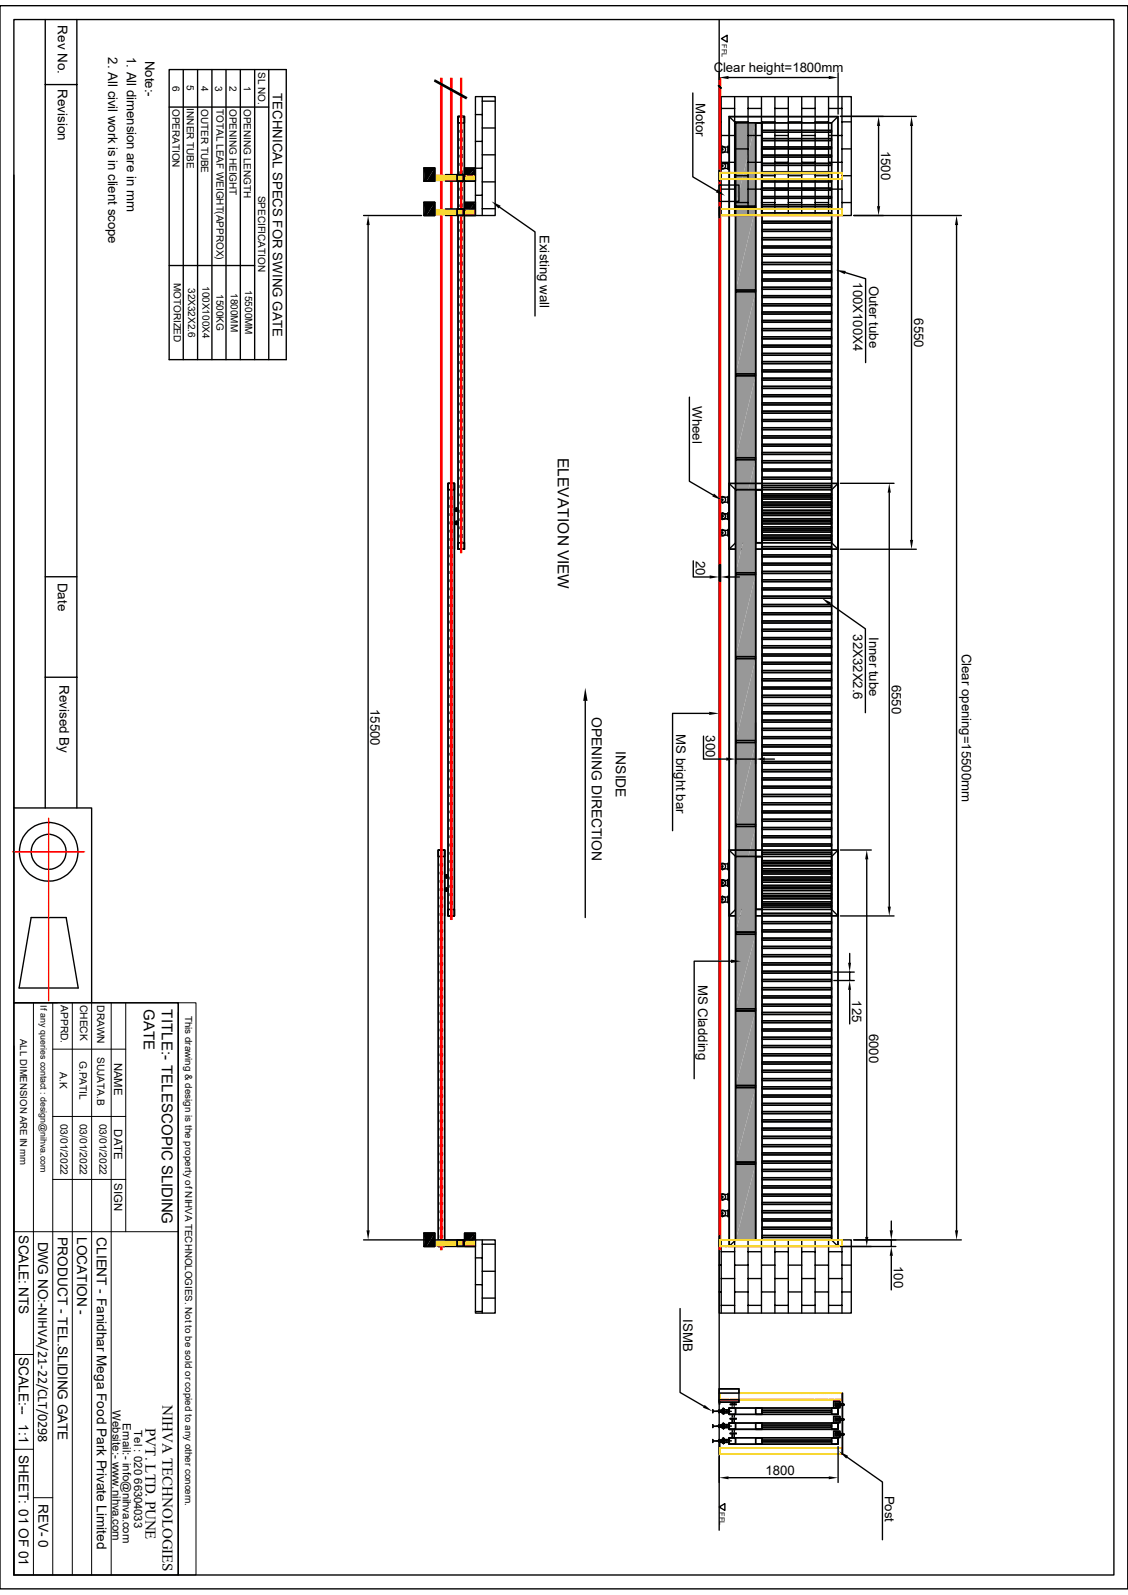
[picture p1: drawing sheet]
<svg xmlns="http://www.w3.org/2000/svg" width="210mm" height="297mm" viewBox="0 0 210 297" stroke-linecap="round" stroke-linejoin="round" font-family="sans-serif">
<defs><g id="words">
<text font-size="2.9" x="103.8" y="85.3" transform="rotate(90 103.8 85.3)">ELEVATION VIEW</text>
<g font-size="2.8">
<text x="26.8" y="187.9" transform="rotate(90 26.8 187.9)">GATE</text>
<text x="30.1" y="188" transform="rotate(90 30.1 188)">TITLE:- TELESCOPIC SLIDING</text>
<text x="30.3" y="261.6" transform="rotate(90 30.3 261.6)">NIHVA TECHNOLOGIES</text>
<text x="27.1" y="265.9" transform="rotate(90 27.1 265.9)">PVT. LTD. PUNE</text>
</g>
<g font-size="2.6">
<text x="110.2" y="133.4" transform="rotate(90 110.2 133.4)">OPENING DIRECTION</text>
<text x="114.6" y="139.9" transform="rotate(90 114.6 139.9)">INSIDE</text>
</g>
<g font-size="2.5">
<text x="10.8" y="4.7" transform="rotate(90 10.8 4.7)">Rev No.</text>
<text x="20.2" y="10.7" transform="rotate(90 20.2 10.7)">2. All civil work is in client scope</text>
<text x="23.6" y="10.6" transform="rotate(90 23.6 10.6)">1. All dimension are in mm</text>
<text x="27.1" y="11.3" transform="rotate(90 27.1 11.3)">Note:-</text>
<text x="10.8" y="16.6" transform="rotate(90 10.8 16.6)">Revision</text>
<text x="50.8" y="17.3" transform="rotate(90 50.8 17.3)">TECHNICAL SPECS FOR SWING GATE</text>
<text x="132.9" y="13.5">Clear height=1800mm</text>
<text x="129.6" y="19.1" transform="rotate(90 129.6 19.1)">Motor</text>
<text x="164" y="28.1" transform="rotate(90 164 28.1)">1500</text>
<text x="100.5" y="43.8" transform="rotate(90 100.5 43.8)">Existing wall</text>
<text x="158.9" y="52.5" transform="rotate(90 158.9 52.5)">100X100X4</text>
<text x="161.8" y="53.2" transform="rotate(90 161.8 53.2)">Outer tube</text>
<text x="170.2" y="59.3" transform="rotate(90 170.2 59.3)">6550</text>
<text x="128.9" y="75.6" transform="rotate(90 128.9 75.6)">Wheel</text>
<text x="129.5" y="104.4" transform="rotate(90 129.5 104.4)">20</text>
<text x="10.8" y="108.5" transform="rotate(90 10.8 108.5)">Date</text>
<text x="158.9" y="118.2" transform="rotate(90 158.9 118.2)">32X32X2.6</text>
<text x="161.8" y="118.6" transform="rotate(90 161.8 118.6)">Inner tube</text>
<text x="179.1" y="121.8" transform="rotate(90 179.1 121.8)">Clear opening=15500mm</text>
<text x="11" y="127.5" transform="rotate(90 11 127.5)">Revised By</text>
<text x="166" y="127.5" transform="rotate(90 166 127.5)">6550</text>
<text x="69" y="132" transform="rotate(90 69 132)">15500</text>
<text x="125.9" y="136.7" transform="rotate(90 125.9 136.7)">MS bright bar</text>
<text x="131.4" y="136.9" transform="rotate(90 131.4 136.9)">300</text>
<text x="130" y="183.3" transform="rotate(90 130 183.3)">MS Cladding</text>
<text x="158.7" y="186.3" transform="rotate(90 158.7 186.3)">125</text>
<text x="161.8" y="192.5" transform="rotate(90 161.8 192.5)">6000</text>
<text x="3.5" y="230" transform="rotate(90 3.5 230)">SCALE: NTS</text>
<text x="7.1" y="231.2" transform="rotate(90 7.1 231.2)">DWG NO:-NIHVA/21-22/CLT/0298</text>
<text x="10.8" y="230.3" transform="rotate(90 10.8 230.3)">PRODUCT - TEL.SLIDING GATE</text>
<text x="14.4" y="230.3" transform="rotate(90 14.4 230.3)">LOCATION -</text>
<text x="18" y="230.4" transform="rotate(90 18 230.4)">CLIENT - Fanidhar Mega Food Park Private Limited</text>
<text x="166.4" y="235.8" transform="rotate(90 166.4 235.8)">100</text>
<text x="127.2" y="245.7" transform="rotate(90 127.2 245.7)">ISMB</text>
<text x="3.5" y="252.7" transform="rotate(90 3.5 252.7)">SCALE:--</text>
<text x="3.5" y="265.3" transform="rotate(90 3.5 265.3)">1:1</text>
<text x="3.5" y="271" transform="rotate(90 3.5 271)">SHEET: 01 OF 01</text>
<text x="142.5" y="274.7">1800</text>
<text x="7.2" y="280" transform="rotate(90 7.2 280)">REV- 0</text>
<text x="164.8" y="278.5" transform="rotate(90 164.8 278.5)">Post</text>
</g>
<g font-size="2.1">
<text x="21.3" y="197.9" transform="rotate(90 21.3 197.9)">NAME</text>
<text x="21.3" y="210.3" transform="rotate(90 21.3 210.3)">DATE</text>
<text x="21.3" y="220.3" transform="rotate(90 21.3 220.3)">SIGN</text>
<text x="21" y="262.6" transform="rotate(90 21 262.6)">Website:- www.nihva.com</text>
<text x="22.9" y="265" transform="rotate(90 22.9 265)">Email:- info@nihva.com</text>
<text x="25" y="266.3" transform="rotate(90 25 266.3)">Tel : 020 66304033</text>
</g>
<g font-size="1.9">
<text x="32.1" y="16" transform="rotate(90 32.1 16)">6</text>
<text x="34.8" y="15.9" transform="rotate(90 34.8 15.9)">5</text>
<text x="37.5" y="16" transform="rotate(90 37.5 16)">4</text>
<text x="40.1" y="16" transform="rotate(90 40.1 16)">3</text>
<text x="42.8" y="16" transform="rotate(90 42.8 16)">2</text>
<text x="45.4" y="16" transform="rotate(90 45.4 16)">1</text>
<text x="48" y="13.5" transform="rotate(90 48 13.5)">SL NO.</text>
<text x="32.1" y="20.3" transform="rotate(90 32.1 20.3)">OPERATION</text>
<text x="34.8" y="20.2" transform="rotate(90 34.8 20.2)">INNER TUBE</text>
<text x="37.5" y="20.3" transform="rotate(90 37.5 20.3)">OUTER TUBE</text>
<text x="40.3" y="20.3" transform="rotate(90 40.3 20.3)">TOTAL LEAF WEIGHT(APPROX)</text>
<text x="42.8" y="20.3" transform="rotate(90 42.8 20.3)">OPENING HEIGHT</text>
<text x="45.4" y="20.3" transform="rotate(90 45.4 20.3)">OPENING LENGTH</text>
<text x="48" y="36.4" transform="rotate(90 48 36.4)">SPECIFICATION</text>
<text x="32.3" y="52.6" transform="rotate(90 32.3 52.6)">MOTORIZED</text>
<text x="35" y="53.6" transform="rotate(90 35 53.6)">32X32X2.6</text>
<text x="37.7" y="53.3" transform="rotate(90 37.7 53.3)">100X100X4</text>
<text x="40.3" y="54.8" transform="rotate(90 40.3 54.8)">1500KG</text>
<text x="43" y="54.6" transform="rotate(90 43 54.6)">1800MM</text>
<text x="45.6" y="54.1" transform="rotate(90 45.6 54.1)">15500MM</text>
<text x="11.3" y="187.2" transform="rotate(90 11.3 187.2)">APPRD.</text>
<text x="14.9" y="187.1" transform="rotate(90 14.9 187.1)">CHECK</text>
<text x="18.1" y="187.2" transform="rotate(90 18.1 187.2)">DRAWN</text>
<text x="14.8" y="197.5" transform="rotate(90 14.8 197.5)">G.PATIL</text>
<text x="18.1" y="196.8" transform="rotate(90 18.1 196.8)">SUJATA.B</text>
<text x="11.1" y="199.6" transform="rotate(90 11.1 199.6)">A.K</text>
<text x="11.3" y="209.3" transform="rotate(90 11.3 209.3)">03/01/2022</text>
<text x="14.9" y="209.3" transform="rotate(90 14.9 209.3)">03/01/2022</text>
<text x="18.5" y="209.3" transform="rotate(90 18.5 209.3)">03/01/2022</text>
</g>
<g font-size="1.8">
<text x="34.5" y="189.1" transform="rotate(90 34.5 189.1)">This drawing &amp; design is the property of NIHVA TECHNOLOGIES. Not to be sold or copied to any other concern.</text>
<text x="3.8" y="193.4" transform="rotate(90 3.8 193.4)">ALL DIMENSION ARE IN mm</text>
</g>
<text font-size="1.7" x="7.5" y="187.2" transform="rotate(90 7.5 187.2)">If any queries contact : design@nihva.com</text>
<g font-size="1.4">
<text x="134.4" y="8.3" transform="rotate(90 134.4 8.3)">FFL</text>
<text x="133.9" y="281.6" transform="rotate(90 133.9 281.6)">FFL</text>
</g>
</g></defs>
<g fill="none" stroke="#000" stroke-width=".25">
<path d="M135.7 21.7l1.3 1.2M135.7 21.7h20.3v80.6h-20.3zM135.8 21.8h20.2v80.4h-20.2zM136.9 22.9h18v78.2h-18zM137 22.9h17.8v78.1h-17.8zM137 38.4h3.7v.3h-3.7zM140.7 22.9h1.2v78.1h-1.2zM141.9 24.3h12.9v.3h-12.9zM141.9 25.8h12.9v.4h-12.9zM141.9 27.3h12.9v.4h-12.9zM141.9 27.4h12.9v.3h-12.9zM141.9 28.9h12.9v.4h-12.9z"/>
<path d="M141.9 30.4h12.9v.4h-12.9zM141.9 32h12.9v.3h-12.9zM141.9 33.5h12.9v.4h-12.9zM141.9 35h12.9v.4h-12.9zM141.9 35.1h12.9v.3h-12.9zM141.9 36.6h12.9v.4h-12.9zM141.9 36.6h12.9v.3h-12.9zM141.9 38.1h12.9v.4h-12.9zM141.9 39.6h12.9v.4h-12.9zM141.9 39.7h12.9v.3h-12.9zM156 21.7l-1.2 1.2M137 54h3.7v.4h-3.7z"/>
<path d="M141.9 41.2h12.9v.4h-12.9zM141.9 41.2h12.9v.3h-12.9zM141.9 42.7h12.9v.4h-12.9zM141.9 42.8h12.9v.3h-12.9zM141.9 44.2h12.9v.5h-12.9zM141.9 44.3h12.9v.3h-12.9zM141.9 45.8h12.9v.4h-12.9zM141.9 45.8h12.9v.3h-12.9zM141.9 47.3h12.9v.4h-12.9zM141.9 47.4h12.9v.3h-12.9zM141.9 48.9h12.9v.4h-12.9zM141.9 48.9h12.9v.3h-12.9z"/>
<path d="M141.9 50.4h12.9v.4h-12.9zM141.9 50.5h12.9v.3h-12.9zM141.9 51.9h12.9v.4h-12.9zM141.9 52h12.9v.3h-12.9zM141.9 53.5h12.9v.4h-12.9zM141.9 53.5h12.9v.3h-12.9zM141.9 55h12.9v.4h-12.9zM141.9 55.1h12.9v.3h-12.9zM141.9 56.6h12.9v.3h-12.9zM141.9 58.1h12.9v.4h-12.9zM141.9 59.6h12.9v.4h-12.9zM141.9 59.7h12.9v.3h-12.9z"/>
<path d="M137 69.6h3.7v.4h-3.7zM141.9 61.2h12.9v.4h-12.9zM141.9 62.7h12.9v.4h-12.9zM141.9 64.3h12.9v.3h-12.9zM141.9 65.8h12.9v.4h-12.9zM141.9 67.3h12.9v.4h-12.9zM141.9 67.4h12.9v.3h-12.9zM141.9 68.9h12.9v.4h-12.9zM141.9 68.9h12.9v.3h-12.9zM141.9 70.4h12.9v.4h-12.9zM141.9 71.9h12.9v.4h-12.9zM141.9 72h12.9v.3h-12.9z"/>
<path d="M141.9 73.5h12.9v.4h-12.9zM141.9 73.5h12.9v.3h-12.9zM141.9 75h12.9v.4h-12.9zM141.9 75.1h12.9v.3h-12.9zM141.9 76.5h12.9v.5h-12.9zM141.9 76.6h12.9v.3h-12.9zM141.9 78.1h12.9v.4h-12.9zM141.9 78.1h12.9v.3h-12.9zM141.9 79.6h12.9v.4h-12.9zM141.9 79.7h12.9v.3h-12.9zM137 85.2h3.7v.4h-3.7zM137 85.3h3.7v.3h-3.7z"/>
<path d="M141.9 81.2h12.9v.4h-12.9zM141.9 81.2h12.9v.3h-12.9zM141.9 82.7h12.9v.4h-12.9zM141.9 82.8h12.9v.3h-12.9zM141.9 84.2h12.9v.4h-12.9zM141.9 84.3h12.9v.3h-12.9zM141.9 85.8h12.9v.4h-12.9zM141.9 85.8h12.9v.3h-12.9zM141.9 87.3h12.9v.4h-12.9zM141.9 87.4h12.9v.3h-12.9zM141.9 88.9h12.9v.3h-12.9zM141.9 90.4h12.9v.4h-12.9z"/>
<path d="M141.9 91.9h12.9v.4h-12.9zM141.9 92h12.9v.3h-12.9zM141.9 93.5h12.9v.4h-12.9zM141.9 95h12.9v.4h-12.9zM141.9 96.6h12.9v.3h-12.9zM141.9 98.1h12.9v.4h-12.9zM141.9 99.6h12.9v.4h-12.9zM141.9 99.7h12.9v.3h-12.9zM137 101l-1.3 1.3M154.8 101l1.2 1.3"/>
</g>
<g fill="#989898">
<path d="M137 85.6h3.7l-3.7 15.4z"/>
<path d="M140.7 85.6v15.4h-3.7z"/>
<path d="M137 70h3.7l-3.7 15.2z"/>
<path d="M140.7 70v15.2h-3.7z"/>
<path d="M137 54.4h3.7l-3.7 15.2z"/>
<path d="M140.7 54.4v15.2h-3.7z"/>
<path d="M137 38.7h3.7l-3.7 15.3z"/>
<path d="M140.7 38.7v15.3h-3.7z"/>
<path d="M137 22.9h3.7l-3.7 15.5z"/>
<path d="M140.7 22.9v15.5h-3.7z"/>
</g>
<g fill="none" stroke="#000" stroke-width=".25">
<path d="M134.4 27.8h.2v.1l-.1 .1zM134.4 30.8h.2v.1l-.1 .1zM134.5 27.2h.1M134.5 27.7h.1M134.5 30.3h.1M134.5 30.8h.1M135.5 27.2h.2v1.2h-.2zM135.5 30.3h.2v1.2h-.2zM135.5 27.4h-1l-.3 .2v.5l.3 .2h1M135.5 30.5h-1l-.3 .2v.4l.3 .3h1M137 22.9h3.7v15.5h-3.7zM137 38.7h3.7v15.3h-3.7z"/>
<path d="M137 54.4h3.7v15.2h-3.7zM137 70h3.7v15.2h-3.7zM134.4 96.1h.2v.1l-.1 .1zM134.4 93h.2v.1l-.1 .1zM134.5 96.7h.1M134.5 96.3h.1M134.5 93.7h.1M134.5 93.2h.1M135.5 95.5h.2v1.2h-.2zM135.5 92.5h.2v1.2h-.2zM135.5 95.7h-1l-.3 .2v.5l.3 .2h1M135.5 92.6h-1l-.3 .2v.5l.3 .2h1"/>
<path d="M135.7 90l1.3 1.2M135.7 90h20.3v80.6h-20.3zM135.8 90h20.2v80.5h-20.2zM136.9 91.1h18v78.3h-18zM137 85.6h3.7v15.4h-3.7zM137 91.2h17.8v78.1h-17.8zM140.7 91.2h1.2v78.1h-1.2zM141.9 92.5h12.9v.5h-12.9zM141.9 92.6h12.9v.3h-12.9zM141.9 94.1h12.9v.4h-12.9zM141.9 94.1h12.9v.3h-12.9zM141.9 95.6h12.9v.4h-12.9z"/>
<path d="M141.9 95.7h12.9v.3h-12.9zM141.9 97.2h12.9v.4h-12.9zM141.9 97.2h12.9v.3h-12.9zM141.9 98.7h12.9v.4h-12.9zM156 90l-1.2 1.2M137 106.6h3.7v.4h-3.7zM137 106.7h3.7v.3h-3.7zM141.9 100.2h12.9v.4h-12.9zM141.9 100.3h12.9v.3h-12.9zM141.9 101.8h12.9v.4h-12.9zM141.9 103.3h12.9v.4h-12.9zM141.9 104.9h12.9v.3h-12.9z"/>
<path d="M141.9 106.4h12.9v.4h-12.9zM141.9 107.9h12.9v.4h-12.9zM141.9 109.5h12.9v.4h-12.9zM141.9 109.5h12.9v.3h-12.9zM141.9 111h12.9v.4h-12.9zM141.9 112.6h12.9v.3h-12.9zM141.9 114.1h12.9v.4h-12.9zM141.9 114.1h12.9v.3h-12.9zM141.9 115.6h12.9v.4h-12.9zM141.9 115.7h12.9v.3h-12.9zM141.9 117.2h12.9v.4h-12.9zM141.9 117.2h12.9v.3h-12.9z"/>
<path d="M141.9 118.7h12.9v.4h-12.9zM141.9 118.7h12.9v.3h-12.9zM137 122.3h3.7v.4h-3.7zM137 122.3h3.7v.3h-3.7zM137 137.9h3.7v.4h-3.7zM141.9 120.2h12.9v.4h-12.9zM141.9 120.3h12.9v.3h-12.9zM141.9 121.8h12.9v.4h-12.9zM141.9 121.8h12.9v.3h-12.9zM141.9 123.3h12.9v.4h-12.9zM141.9 123.4h12.9v.3h-12.9zM141.9 124.8h12.9v.5h-12.9z"/>
<path d="M141.9 124.9h12.9v.3h-12.9zM141.9 126.4h12.9v.4h-12.9zM141.9 126.4h12.9v.3h-12.9zM141.9 127.9h12.9v.4h-12.9zM141.9 128h12.9v.3h-12.9zM141.9 129.5h12.9v.4h-12.9zM141.9 129.5h12.9v.3h-12.9zM141.9 131h12.9v.4h-12.9zM141.9 132.5h12.9v.4h-12.9zM141.9 132.6h12.9v.3h-12.9zM141.9 134.1h12.9v.4h-12.9zM141.9 135.6h12.9v.4h-12.9z"/>
<path d="M141.9 137.2h12.9v.3h-12.9zM141.9 138.7h12.9v.4h-12.9zM137 153.5h3.7v.4h-3.7zM141.9 140.3h12.9v.3h-12.9zM141.9 141.8h12.9v.4h-12.9zM141.9 141.8h12.9v.3h-12.9zM141.9 143.3h12.9v.4h-12.9zM141.9 144.9h12.9v.3h-12.9zM141.9 146.4h12.9v.4h-12.9zM141.9 146.4h12.9v.3h-12.9zM141.9 147.9h12.9v.4h-12.9zM141.9 148h12.9v.3h-12.9z"/>
<path d="M141.9 149.5h12.9v.4h-12.9zM141.9 149.5h12.9v.3h-12.9zM141.9 151h12.9v.4h-12.9zM141.9 151h12.9v.3h-12.9zM141.9 152.5h12.9v.5h-12.9zM141.9 152.6h12.9v.3h-12.9zM141.9 154.1h12.9v.4h-12.9zM141.9 154.1h12.9v.3h-12.9zM141.9 155.6h12.9v.4h-12.9zM141.9 155.7h12.9v.3h-12.9zM141.9 157.1h12.9v.5h-12.9zM141.9 157.2h12.9v.3h-12.9z"/>
<path d="M141.9 158.7h12.9v.4h-12.9zM141.9 158.7h12.9v.3h-12.9zM137 169.3l-1.3 1.3M141.9 160.2h12.9v.4h-12.9zM141.9 160.3h12.9v.3h-12.9zM141.9 161.8h12.9v.4h-12.9zM141.9 161.8h12.9v.3h-12.9zM141.9 163.3h12.9v.4h-12.9zM141.9 164.8h12.9v.4h-12.9zM141.9 164.9h12.9v.3h-12.9zM141.9 166.4h12.9v.4h-12.9zM141.9 167.9h12.9v.4h-12.9z"/>
<path d="M154.8 169.3l1.2 1.3"/>
<circle cx="134.5" cy="27.8" r=".6"/>
<circle cx="134.5" cy="30.9" r=".6"/>
<circle cx="134.5" cy="96.1" r=".6"/>
<circle cx="134.5" cy="93" r=".6"/>
</g>
<g fill="#989898">
<path d="M137 153.9h3.7l-3.7 15.4z"/>
<path d="M140.7 153.9v15.4h-3.7z"/>
<path d="M137 138.3h3.7l-3.7 15.2z"/>
<path d="M140.7 138.3v15.2h-3.7z"/>
<path d="M137 122.7h3.7l-3.7 15.2z"/>
<path d="M140.7 122.7v15.2h-3.7z"/>
<path d="M137 107h3.7l-3.7 15.3z"/>
<path d="M140.7 107v15.3h-3.7z"/>
<path d="M137 91.2h3.7l-3.7 15.4z"/>
<path d="M140.7 91.2v15.4h-3.7z"/>
</g>
<g fill="none" stroke="#000" stroke-width=".25">
<path d="M134.4 96.1h.2v.1l-.1 .1zM134.4 99.1h.2v.2l-.1 .1zM134.5 95.5h.1M134.5 96h.1M134.5 98.6h.1M134.5 99.1h.1M135.5 95.5h.2v1.2h-.2zM135.5 98.6h.2v1.2h-.2zM135.5 95.7h-1l-.3 .2v.5l.3 .2h1M135.5 98.8h-1l-.3 .2v.4l.3 .3h1M137 91.2h3.7v15.4h-3.7zM137 107h3.7v15.3h-3.7z"/>
<path d="M137 122.7h3.7v15.2h-3.7zM137 138.3h3.7v15.2h-3.7zM135.7 158.3h20.3v73.8h-20.3zM135.7 158.3l1.3 1.2M135.8 158.3h20.2v73.7h-20.2zM136.9 159.5h18v71.4h-18zM137 153.9h3.7v15.4h-3.7zM137 159.5h17.8v71.4h-17.8zM134.4 164.3h.2v.2h-.1zM134.4 161.2h.2v.2l-.1 .1zM134.5 165.1h.1M134.5 164.5h.1"/>
<path d="M134.5 162h.1M134.5 161.5h.1M135.5 163.8h.2v1.3h-.2zM135.5 160.7h.2v1.3h-.2zM135.5 164h-1l-.3 .2v.4l.3 .3h1M135.5 160.9h-1l-.3 .2v.4l.3 .3h1M137 230.9l-1.3 1.2"/>
<circle cx="134.5" cy="96.1" r=".6"/>
<circle cx="134.5" cy="99.2" r=".6"/>
<circle cx="134.5" cy="164.4" r=".6"/>
<circle cx="134.5" cy="161.3" r=".6"/>
</g>
<g fill="#989898">
<path d="M137 216.8h3.7l-3.7 14.1z"/>
<path d="M140.7 216.8v14.1h-3.7z"/>
<path d="M137 202.5h3.7l-3.7 13.9z"/>
<path d="M140.7 202.5v13.9h-3.7z"/>
<path d="M137 188.3h3.7l-3.7 13.8z"/>
<path d="M140.7 188.3v13.8h-3.7z"/>
<path d="M137 174h3.7l-3.7 13.8z"/>
<path d="M140.7 174v13.8h-3.7z"/>
<path d="M137 159.5h3.7l-3.7 14.1z"/>
<path d="M140.7 159.5v14.1h-3.7z"/>
</g>
<g fill="none" stroke="#000" stroke-width=".25">
<path d="M0 1.1h210v294.8h-210zM2.6 3.6h204.8v289.7h-204.8zM8.4 3.6v146.9M8.4 15.7h5.9M14.3 3.6v146.9M133.7 16l.5 .5M133.8 15.9l.5 .4M133.9 18h24.6v22.1h-24.6zM133.9 3.6v12.4M133.9 16.1v268.8M134.3 18v22.1M136.8 18v22.1"/>
<path d="M139.3 18v22.1M141.8 18v22.1M144.3 18v22.1M146.8 18v22.1M149.3 18v22.1M151.8 18v22.1M154.3 18v22.1M156.8 18v22.1M2.6 32.6v117.9h14.5v36.2M78.9 37.7h2v2.4h-2M80.5 38l.1 .1h-.1zM85.3 21.7h1.2v80.6h-1.2z"/>
<path d="M85.3 21.7h1.2v1.2h-1.2zM85.3 21.7h1.1v80.6h-1.1zM85.3 21.8h1.1v1.1h-1.1zM85.7 24.3h.4v.3h-.4zM85.7 25.8h.4v.4h-.4zM85.7 27.3h.4v.4h-.4zM85.7 28.9h.4v.4h-.4zM85.7 30.4h.4v.4h-.4zM85.7 32h.4v.3h-.4zM85.7 33.5h.4v.4h-.4zM85.7 35h.4v.4h-.4zM85.7 36.6h.4v.4h-.4z"/>
<path d="M85.7 38.1h.4v.4h-.4zM85.7 39.6h.4v.4h-.4zM85.7 24.3h.3v.3h-.3zM85.7 25.8h.3v.4h-.3zM85.7 27.4h.3v.3h-.3zM85.7 28.9h.3v.4h-.3zM85.7 30.4h.3v.4h-.3zM85.7 32h.3v.3h-.3zM85.7 33.5h.3v.4h-.3zM85.7 35.1h.3v.3h-.3zM85.7 36.6h.3v.3h-.3zM85.7 38.1h.3v.4h-.3z"/>
<path d="M85.7 39.7h.3v.3h-.3zM86.8 38l.2 .1h-.2zM88.1 38l.1 .1h-.2zM88.5 37.7h-2v2.4h2M133.9 22.7h.4M133.9 27.7h.4M133.9 32.7h.4M133.9 37.7h.4M134.3 20.2h2.5M134.3 25.2h2.5M134.3 30.2h2.5M134.3 35.2h2.5"/>
<path d="M136.8 22.7h2.5M136.8 27.7h2.5M136.8 32.7h2.5M136.8 37.7h2.5M139.3 20.2h2.5M139.3 25.2h2.5M139.3 30.2h2.5M139.3 35.2h2.5M141.8 22.7h2.5M141.8 27.7h2.5M141.8 32.7h2.5M141.8 37.7h2.5"/>
<path d="M144.3 20.2h2.5M144.3 25.2h2.5M144.3 30.2h2.5M144.3 35.2h2.5M146.8 22.7h2.5M146.8 27.7h2.5M146.8 32.7h2.5M146.8 37.7h2.5M149.3 20.2h2.5M149.3 25.2h2.5M149.3 30.2h2.5M149.3 35.2h2.5"/>
<path d="M151.8 22.7h2.5M151.8 27.7h2.5M151.8 32.7h2.5M151.8 37.7h2.5M154.3 20.2h2.5M154.3 25.2h2.5M154.3 30.2h2.5M154.3 35.2h2.5M156.5 21.7h14.1M156.8 22.7h1.7M156.8 27.7h1.7M156.8 32.7h1.7"/>
<path d="M156.8 37.7h1.7M169.7 23.5v77M85.7 41.2h.4v.4h-.4zM85.7 42.7h.4v.4h-.4zM85.7 44.2h.4v.5h-.4zM85.7 45.8h.4v.4h-.4zM85.7 47.3h.4v.4h-.4zM85.7 48.9h.4v.4h-.4zM85.7 50.4h.4v.4h-.4zM85.7 51.9h.4v.4h-.4zM85.7 53.5h.4v.4h-.4zM85.7 55h.4v.4h-.4z"/>
<path d="M85.7 56.6h.4v.3h-.4zM85.7 58.1h.4v.4h-.4zM85.7 59.6h.4v.4h-.4zM85.7 41.2h.3v.3h-.3zM85.7 42.8h.3v.3h-.3zM85.7 44.3h.3v.3h-.3zM85.7 45.8h.3v.3h-.3zM85.7 47.4h.3v.3h-.3zM85.7 48.9h.3v.3h-.3zM85.7 50.5h.3v.3h-.3zM85.7 52h.3v.3h-.3zM85.7 53.5h.3v.3h-.3z"/>
<path d="M85.7 55.1h.3v.3h-.3zM85.7 56.6h.3v.3h-.3zM85.7 58.1h.3v.4h-.3zM85.7 59.7h.3v.3h-.3zM159 40.1h20M178.1 41.9v187.2M85.7 61.2h.4v.4h-.4zM85.7 62.7h.4v.4h-.4zM85.7 64.3h.4v.3h-.4zM85.7 65.8h.4v.4h-.4zM85.7 67.3h.4v.4h-.4zM85.7 68.9h.4v.4h-.4z"/>
<path d="M85.7 70.4h.4v.4h-.4zM85.7 71.9h.4v.4h-.4zM85.7 73.5h.4v.4h-.4zM85.7 75h.4v.4h-.4zM85.7 76.5h.4v.5h-.4zM85.7 78.1h.4v.4h-.4zM85.7 79.6h.4v.4h-.4zM85.7 61.2h.3v.4h-.3zM85.7 62.7h.3v.4h-.3zM85.7 64.3h.3v.3h-.3zM85.7 65.8h.3v.4h-.3zM85.7 67.4h.3v.3h-.3z"/>
<path d="M85.7 68.9h.3v.3h-.3zM85.7 70.4h.3v.4h-.3zM85.7 72h.3v.3h-.3zM85.7 73.5h.3v.3h-.3zM85.7 75.1h.3v.3h-.3zM85.7 76.6h.3v.3h-.3zM85.7 78.1h.3v.3h-.3zM85.7 79.7h.3v.3h-.3zM83.4 90h1.2v80.6h-1.2zM83.4 90h1.2v1.2h-1.2zM83.4 90h1.2v1.1h-1.2zM83.8 92.5h.4v.5h-.4z"/>
<path d="M83.8 94.1h.4v.4h-.4zM83.8 95.6h.4v.4h-.4zM83.8 97.2h.4v.4h-.4zM83.8 98.7h.4v.4h-.4zM83.9 92.6h.3v.3h-.3zM83.9 94.1h.3v.3h-.3zM83.9 95.7h.3v.3h-.3zM83.9 97.2h.3v.3h-.3zM83.9 98.7h.3v.4h-.3zM84.6 94.9h.7M84.6 97.4h.7M84.6 90v12.3"/>
<path d="M85 94.6v.6M85 97v.7M85.7 81.2h.4v.4h-.4zM85.7 82.7h.4v.4h-.4zM85.7 84.2h.4v.4h-.4zM85.7 85.8h.4v.4h-.4zM85.7 87.3h.4v.4h-.4zM85.7 88.9h.4v.3h-.4zM85.7 90.4h.4v.4h-.4zM85.7 91.9h.4v.4h-.4zM85.7 93.5h.4v.4h-.4zM85.7 95h.4v.4h-.4z"/>
<path d="M85.7 96.6h.4v.3h-.4zM85.7 98.1h.4v.4h-.4zM85.7 99.6h.4v.4h-.4zM85.7 81.2h.3v.3h-.3zM85.7 82.8h.3v.3h-.3zM85.7 84.3h.3v.3h-.3zM85.7 85.8h.3v.3h-.3zM85.7 87.4h.3v.3h-.3zM85.7 88.9h.3v.3h-.3zM85.7 90.4h.3v.4h-.3zM85.7 92h.3v.3h-.3zM85.7 95h.3v.4h-.3z"/>
<path d="M85.7 96.6h.3v.3h-.3zM85.7 98.1h.3v.4h-.3zM85.7 99.7h.3v.3h-.3zM156.5 90h10M165.6 91.7v77.1M8.4 107.4h5.9M83.8 100.2h.4v.4h-.4zM83.8 101.8h.4v.4h-.4zM83.8 103.3h.4v.4h-.4zM83.8 104.9h.4v.3h-.4zM83.8 106.4h.4v.4h-.4zM83.8 107.9h.4v.4h-.4z"/>
<path d="M83.8 109.5h.4v.4h-.4zM83.8 111h.4v.4h-.4zM83.8 112.6h.4v.3h-.4zM83.8 114.1h.4v.4h-.4zM83.8 115.6h.4v.4h-.4zM83.8 117.2h.4v.4h-.4zM83.8 118.7h.4v.4h-.4zM83.9 100.3h.3v.3h-.3zM83.9 101.8h.3v.4h-.3zM83.9 103.3h.3v.4h-.3zM83.9 104.9h.3v.3h-.3zM83.9 106.4h.3v.4h-.3z"/>
<path d="M83.9 107.9h.3v.4h-.3zM83.9 109.5h.3v.3h-.3zM83.9 111h.3v.4h-.3zM83.9 112.6h.3v.3h-.3zM83.9 114.1h.3v.3h-.3zM83.9 115.7h.3v.3h-.3zM83.9 117.2h.3v.3h-.3zM83.9 118.7h.3v.3h-.3zM85.3 101h1.2v1.3h-1.2zM85.3 101.1h1.1v1.1h-1.1zM156.5 102.3h14.1M8.4 126.1h5.9"/>
<path d="M83.8 120.2h.4v.4h-.4zM83.8 121.8h.4v.4h-.4zM83.8 123.3h.4v.4h-.4zM83.8 124.8h.4v.5h-.4zM83.8 126.4h.4v.4h-.4zM83.8 127.9h.4v.4h-.4zM83.8 129.5h.4v.4h-.4zM83.8 131h.4v.4h-.4zM83.8 132.5h.4v.4h-.4zM83.8 134.1h.4v.4h-.4zM83.8 135.6h.4v.4h-.4zM83.8 137.2h.4v.3h-.4z"/>
<path d="M83.8 138.7h.4v.4h-.4zM83.9 120.3h.3v.3h-.3zM83.9 121.8h.3v.3h-.3zM83.9 123.4h.3v.3h-.3zM83.9 124.9h.3v.3h-.3zM83.9 126.4h.3v.3h-.3zM83.9 128h.3v.3h-.3zM83.9 129.5h.3v.3h-.3zM83.9 131h.3v.4h-.3zM83.9 132.6h.3v.3h-.3zM83.9 134.1h.3v.4h-.3zM83.9 135.6h.3v.4h-.3z"/>
<path d="M83.9 137.2h.3v.3h-.3zM83.9 138.7h.3v.4h-.3zM2.6 150.5v36.2M81.6 158.3h1.2v73.8h-1.2zM81.6 158.3h1.2v1.2h-1.2zM82.8 158.3v12.3M83.8 140.3h.4v.3h-.4zM83.8 141.8h.4v.4h-.4zM83.8 143.3h.4v.4h-.4zM83.8 144.9h.4v.3h-.4zM83.8 146.4h.4v.4h-.4zM83.8 147.9h.4v.4h-.4z"/>
<path d="M83.8 149.5h.4v.4h-.4zM83.8 151h.4v.4h-.4zM83.8 152.5h.4v.5h-.4zM83.8 154.1h.4v.4h-.4zM83.8 155.6h.4v.4h-.4zM83.8 157.1h.4v.5h-.4zM83.8 158.7h.4v.4h-.4zM83.9 140.3h.3v.3h-.3zM83.9 141.8h.3v.3h-.3zM83.9 143.3h.3v.4h-.3zM83.9 144.9h.3v.3h-.3zM83.9 146.4h.3v.3h-.3z"/>
<path d="M83.9 148h.3v.3h-.3zM83.9 149.5h.3v.3h-.3zM83.9 151h.3v.3h-.3zM83.9 152.6h.3v.3h-.3zM83.9 154.1h.3v.3h-.3zM83.9 155.7h.3v.3h-.3zM83.9 157.2h.3v.3h-.3zM83.9 158.7h.3v.3h-.3zM137 159.5h3.7v14.1h-3.7zM140.7 159.5h1.2v71.4h-1.2zM156 158.3l-1.2 1.2M156.5 158.3h5.7"/>
<path d="M5.8 170.9h6.5l2.3 13.1h-11zM82 160.8h.4v.4h-.4zM82 160.9h.3v.3h-.3zM82 162.4h.4v.4h-.4zM82 162.4h.3v.3h-.3zM82 163.9h.4v.4h-.4zM82 164h.3v.3h-.3zM82 165.4h.4v.5h-.4zM82 165.5h.3v.3h-.3zM82 167h.4v.4h-.4zM82 167h.3v.3h-.3zM82 168.5h.4v.4h-.4z"/>
<path d="M82 168.6h.3v.3h-.3zM82 170.1h.4v.4h-.4zM82 170.1h.3v.3h-.3zM82 171.6h.4v.4h-.4zM82 171.6h.3v.4h-.3zM82 173.1h.4v.4h-.4zM82 173.2h.3v.3h-.3zM82 174.7h.4v.4h-.4zM82 174.7h.3v.3h-.3zM82 176.2h.4v.4h-.4zM82 176.2h.3v.4h-.3zM82 177.8h.4v.3h-.4z"/>
<path d="M82 177.8h.3v.3h-.3zM82 179.3h.4v.4h-.4zM82 179.3h.3v.4h-.3zM82.8 163.2h.6M82.8 165.7h.6M83.1 162.9v.6M83.1 165.3v.7M83.4 169.3h1.2v1.3h-1.2zM83.4 169.4h1.2v1.1h-1.2zM83.8 160.2h.4v.4h-.4zM83.8 161.8h.4v.4h-.4zM83.8 163.3h.4v.4h-.4z"/>
<path d="M83.8 164.8h.4v.4h-.4zM83.8 166.4h.4v.4h-.4zM83.8 167.9h.4v.4h-.4zM83.9 160.3h.3v.3h-.3zM83.9 163.3h.3v.4h-.3zM83.9 164.9h.3v.3h-.3zM83.9 166.4h.3v.4h-.3zM83.9 167.9h.3v.4h-.3zM134.4 164.3h.2v.2h-.1zM134.4 167.4h.2v.2h-.1zM134.5 163.8h.1M134.5 164.3h.1"/>
<path d="M134.5 166.9h.1M134.5 167.3h.1M135.5 163.8h.2v1.3h-.2zM135.5 166.9h.2v1.2h-.2zM135.5 164h-1l-.3 .2v.4l.3 .3h1M135.5 167h-1l-.3 .3v.4l.3 .3h1M137 173.6h3.7v.4h-3.7zM137 173.6h3.7v.3h-3.7zM137 174h3.7v13.8h-3.7zM141.9 160.8h12.9v.4h-12.9zM141.9 160.9h12.9v.3h-12.9zM141.9 162.4h12.9v.4h-12.9z"/>
<path d="M141.9 162.4h12.9v.3h-12.9zM141.9 163.9h12.9v.4h-12.9zM141.9 164h12.9v.3h-12.9zM141.9 165.4h12.9v.5h-12.9zM141.9 165.5h12.9v.3h-12.9zM141.9 167h12.9v.4h-12.9zM141.9 167h12.9v.3h-12.9zM141.9 168.5h12.9v.4h-12.9zM141.9 168.6h12.9v.3h-12.9zM141.9 170.1h12.9v.4h-12.9zM141.9 170.1h12.9v.3h-12.9zM141.9 171.6h12.9v.4h-12.9z"/>
<path d="M141.9 173.1h12.9v.4h-12.9zM141.9 173.2h12.9v.3h-12.9zM141.9 174.7h12.9v.4h-12.9zM141.9 174.7h12.9v.3h-12.9zM141.9 176.2h12.9v.4h-12.9zM141.9 177.8h12.9v.3h-12.9zM141.9 179.3h12.9v.4h-12.9zM156.5 170.6h10M161.4 160v70.3M2.6 186.7h30.6v106.6h-30.6zM2.6 194.8v98.5M82 180.8h.4v.4h-.4z"/>
<path d="M82 180.8h.3v.4h-.3zM82 182.4h.4v.4h-.4zM82 182.4h.3v.4h-.3zM82 183.9h.4v.4h-.4zM82 183.9h.3v.4h-.3zM82 185.5h.4v.3h-.4zM82 185.5h.3v.3h-.3zM82 187h.4v.4h-.4zM82 187h.3v.4h-.3zM82 188.5h.4v.4h-.4zM82 188.6h.3v.3h-.3zM82 190.1h.4v.4h-.4z"/>
<path d="M82 190.1h.3v.3h-.3zM82 191.6h.4v.4h-.4zM82 191.6h.3v.4h-.3zM82 193.1h.4v.4h-.4zM82 193.2h.3v.3h-.3zM82 194.7h.4v.4h-.4zM82 194.7h.3v.3h-.3zM82 196.2h.4v.4h-.4zM82 196.3h.3v.3h-.3zM82 197.7h.4v.5h-.4zM82 197.8h.3v.3h-.3zM82 199.3h.4v.4h-.4z"/>
<path d="M82 199.3h.3v.3h-.3zM137 187.8h3.7v.5h-3.7zM137 187.9h3.7v.3h-3.7zM137 188.3h3.7v13.8h-3.7zM141.9 180.8h12.9v.4h-12.9zM141.9 182.4h12.9v.4h-12.9zM141.9 183.9h12.9v.4h-12.9zM141.9 185.5h12.9v.3h-12.9zM141.9 187h12.9v.4h-12.9zM141.9 188.5h12.9v.4h-12.9zM141.9 188.6h12.9v.3h-12.9zM141.9 190.1h12.9v.4h-12.9z"/>
<path d="M141.9 190.1h12.9v.3h-12.9zM141.9 191.6h12.9v.4h-12.9zM141.9 193.1h12.9v.4h-12.9zM141.9 193.2h12.9v.3h-12.9zM141.9 194.7h12.9v.4h-12.9zM141.9 194.7h12.9v.3h-12.9zM141.9 196.2h12.9v.4h-12.9zM141.9 196.3h12.9v.3h-12.9zM141.9 197.7h12.9v.5h-12.9zM141.9 197.8h12.9v.3h-12.9zM141.9 199.3h12.9v.4h-12.9zM141.9 199.3h12.9v.3h-12.9z"/>
<path d="M82 200.8h.4v.4h-.4zM82 200.9h.3v.3h-.3zM82 202.4h.4v.4h-.4zM82 202.4h.3v.3h-.3zM82 203.9h.4v.4h-.4zM82 203.9h.3v.4h-.3zM82 205.4h.4v.4h-.4zM82 205.5h.3v.3h-.3zM82 207h.4v.4h-.4zM82 207h.3v.3h-.3zM82 208.5h.4v.4h-.4zM82 208.5h.3v.4h-.3z"/>
<path d="M82 210.1h.4v.3h-.4zM82 210.1h.3v.3h-.3zM82 211.6h.4v.4h-.4zM82 211.6h.3v.4h-.3zM82 213.1h.4v.4h-.4zM82 213.1h.3v.4h-.3zM82 214.7h.4v.4h-.4zM82 214.7h.3v.4h-.3zM82 216.2h.4v.4h-.4zM82 216.2h.3v.4h-.3zM82 217.8h.4v.3h-.4zM82 217.8h.3v.3h-.3z"/>
<path d="M82 219.3h.4v.4h-.4zM82 219.3h.3v.4h-.3zM137 202.1h3.7v.4h-3.7zM137 216.4h3.7v.4h-3.7zM137 216.4h3.7v.3h-3.7zM137 202.5h3.7v13.9h-3.7zM137 216.8h3.7v14.1h-3.7zM141.9 200.8h12.9v.4h-12.9zM141.9 200.9h12.9v.3h-12.9zM141.9 202.4h12.9v.4h-12.9zM141.9 202.4h12.9v.3h-12.9zM141.9 203.9h12.9v.4h-12.9z"/>
<path d="M141.9 205.4h12.9v.4h-12.9zM141.9 205.5h12.9v.3h-12.9zM141.9 207h12.9v.4h-12.9zM141.9 207h12.9v.3h-12.9zM141.9 208.5h12.9v.4h-12.9zM141.9 210.1h12.9v.3h-12.9zM141.9 211.6h12.9v.4h-12.9zM141.9 213.1h12.9v.4h-12.9zM141.9 214.7h12.9v.4h-12.9zM141.9 216.2h12.9v.4h-12.9zM141.9 217.8h12.9v.3h-12.9zM141.9 219.3h12.9v.4h-12.9z"/>
<path d="M81.6 230.9h1.2v1.2h-1.2zM81.6 230.9h1.2v1.1h-1.2zM82 220.8h.4v.4h-.4zM82 220.9h.3v.3h-.3zM82 222.4h.4v.4h-.4zM82 222.4h.3v.3h-.3zM82 223.9h.4v.4h-.4zM82 223.9h.3v.4h-.3zM82 225.4h.4v.4h-.4zM82 225.5h.3v.3h-.3zM82 227h.4v.4h-.4zM82 227h.3v.3h-.3z"/>
<path d="M82 228.5h.4v.4h-.4zM82 228.6h.3v.3h-.3zM82 230h.4v.5h-.4zM133.9 230.9h24.6v13.6h-24.6zM133.9 235.6h.4M134.3 230.9v13.6M134.3 233.1h2.5M134.3 238.1h2.5M134.4 225.8h.2v.2l-.1 .1zM134.4 222.8h.2v.1l-.1 .1zM134.5 226.6h.1M134.5 226.1h.1"/>
<path d="M134.5 223.5h.1M134.5 223h.1M135.5 225.3h.2v1.3h-.2zM135.5 222.2h.2v1.3h-.2zM135.5 225.5h-1l-.3 .2v.4l.3 .3h1M135.5 222.4h-1l-.3 .3v.4l.3 .2h1M136.8 230.9v13.6M136.8 235.6h2.5M139.3 230.9v13.6M139.3 233.1h2.5M139.3 238.1h2.5M141.8 230.9v13.6"/>
<path d="M141.8 235.6h2.5M141.9 220.8h12.9v.4h-12.9zM141.9 220.9h12.9v.3h-12.9zM141.9 222.4h12.9v.4h-12.9zM141.9 222.4h12.9v.3h-12.9zM141.9 223.9h12.9v.4h-12.9zM141.9 225.4h12.9v.4h-12.9zM141.9 225.5h12.9v.3h-12.9zM141.9 227h12.9v.4h-12.9zM141.9 227h12.9v.3h-12.9zM141.9 228.5h12.9v.4h-12.9zM141.9 228.6h12.9v.3h-12.9z"/>
<path d="M141.9 230h12.9v.5h-12.9zM141.9 230.1h12.9v.3h-12.9zM144.3 230.9v13.6M144.3 233.1h2.5M144.3 238.1h2.5M146.8 230.9v13.6M146.8 235.6h2.5M149.3 230.9v13.6M149.3 233.1h2.5M149.3 238.1h2.5M151.8 230.9v13.6M151.8 235.6h2.5"/>
<path d="M154.3 230.9v13.6M154.3 233.1h2.5M154.3 238.1h2.5M154.8 230.9l1.2 1.2M156.5 232.1h5.7M156.8 230.9v13.6M156.8 235.6h1.7M159 230.9h20M133.9 240.6h.4M134.3 243.1h2.5M136.8 240.6h2.5M139.3 243.1h2.5"/>
<path d="M141.8 240.6h2.5M144.3 243.1h2.5M146.8 240.6h2.5M149.3 243.1h2.5M151.8 240.6h2.5M154.3 243.1h2.5M156.8 240.6h1.7"/>
<circle cx="85" cy="94.9" r=".25"/>
<circle cx="85" cy="97.4" r=".25"/>
<circle cx="85" cy="94.9" r=".3"/>
<circle cx="85" cy="97.4" r=".3"/>
<circle cx="9.1" cy="158.6" r="5.5"/>
<circle cx="9.1" cy="158.6" r="3.3"/>
<circle cx="83.1" cy="163.2" r=".25"/>
<circle cx="83.1" cy="165.7" r=".25"/>
<circle cx="83.1" cy="163.2" r=".3"/>
<circle cx="83.1" cy="165.6" r=".3"/>
<circle cx="134.5" cy="164.4" r=".6"/>
<circle cx="134.5" cy="167.5" r=".6"/>
<circle cx="134.5" cy="222.9" r=".6"/>
<circle cx="134.5" cy="225.9" r=".6"/>
</g>
<g fill="#000">
<path d="M79.2 37.7v.4zM79.2 38.1v2zM79.2 37.7v.3zM79.3 38.1v2zM79.3 37.7v.3zM79.3 38.1l-.1 2zM79.3 37.7l-.1 .3zM79.4 37.7v.3zM79.4 38.1v2zM79.4 38.1l-.1 2zM79.4 37.7l-.1 .3zM79.4 37.7v.4z"/>
<path d="M79.4 37.7h1.5l-1.5 2.4zM80.9 37.7v2.4h-1.5zM86.5 37.7h2l-2 2.4zM88.5 37.7v2.4h-2zM169.7 21.7l.3 1.8h-.6zM178.1 40.1l.3 1.8h-.6zM165.6 90l.3 1.7h-.6zM169.4 100.5h.6l-.3 1.8zM161.4 158.3l.3 1.7h-.6zM165.3 168.8h.6l-.3 1.8zM161.1 230.3h.6l-.3 1.8zM177.8 229.1h.6l-.3 1.8z"/>
</g>
<g fill="none" stroke="#f00" stroke-width=".25">
<path d="M82 15.5v-.9h.3v1M82 15.7v217h.3v-216.8M83.9 16.8v154.4h.3v-154.3M83.9 16.5v-1.9h.3v2M85.8 17.8v85.1h.2v-85M85.8 17.5v-2.9h.2v3.1M133.9 16.1v216.6h.3v-216.3M133.9 16v-1.4h.3v1.6M2.4 158.6h.4M2.9 158.6h.4M3.4 158.6h.1M3.6 158.6h.3"/>
<path d="M4 158.6h.1M4.2 158.6h.4M4.7 158.6h.6M5.4 158.6h.4M5.9 158.6h.1M6.1 158.6h.3M6.5 158.6h.1M6.7 158.6h.4M7.2 158.6h.6M7.9 158.6h.4M8.4 158.6h.1M8.6 158.6h.3"/>
<path d="M9 158.6h.1M9.1 152.4v.3M9.1 152.8v.7M9.1 153.5v.4M9.1 154v.1M9.1 154.2v.4M9.1 154.6v.1M9.1 154.8v.4M9.1 155.3v.5M9.1 155.9v.1M9.1 156v.4M9.1 156.5v.1"/>
<path d="M9.1 156.7v.4M9.1 157.1v.1M9.1 157.3v.4M9.1 157.8v.1M9.1 157.9v.4M9.1 158.4v.1M9.1 158.5v.6M9.1 159.2v.4M9.1 159.6v.1M9.1 159.8v.4M9.2 158.6h.4M9.7 158.6h.5"/>
<path d="M10.3 158.6h.1M10.4 158.6h.4M10.9 158.6h.1M11 158.6h.4M11.5 158.6h.1M11.7 158.6h.4M12.1 158.6h.1M12.3 158.6h.4M12.8 158.6h.1M12.9 158.6h.6M13.5 158.6h.4M14 158.6h.1"/>
<path d="M14.2 158.6h.4M14.6 158.6h.1M14.8 158.6h.4M15.7 158.6h-.4M9.1 160.3v.1M9.1 160.4v.4M9.1 160.9v.7M9.1 161.7v.4M9.1 162.1v.1M9.1 162.3v.4M9.1 162.8v.1M9.1 162.9v.4"/>
<path d="M9.1 163.4v.7M9.1 164.2v.3M9.1 164.6v.1M9.1 164.8v.4M9.1 165.3v.1M9.1 165.4v.4M9.1 165.9v.6M9.1 166.5v.1M9.1 166.7v.3M9.1 167.1v.1M9.1 167.3v.4M9.1 167.8v.1"/>
<path d="M9.1 167.9v.4M9.1 168.4v.1M9.1 168.6v.4M9.1 169v.1M9.1 169.2v.5M9.1 169.8v.4M9.1 170.3h.1M9.1 170.4v.4M9.1 170.9v.1M9.1 171.1v.4M9.1 171.5v.7M9.1 172.3v.4"/>
<path d="M9.1 172.8h.1M9.1 172.9v.4M9.1 173.4v.1M9.1 173.6v.3M9.1 174v.7M9.1 174.8v.4M9.1 175.3h.1M9.1 175.4v.4M9.1 175.9v.1M9.1 176.1v.3M9.1 176.5v.6M9.1 177.2h.1"/>
<path d="M9.1 177.3v.4M9.1 177.8h.1M9.1 177.9v.4M9.1 178.4v.1M9.1 178.6v.3M9.1 179v.1M9.1 179.2v.4M9.1 179.7h.1M9.1 179.8v.5M9.1 180.4v.4M9.1 180.9v.1M9.1 181.1v.3"/>
<path d="M9.1 181.5v.1M9.1 181.7v.4M9.1 182.2v.6M9.1 182.9v.4M9.1 183.4v.1M9.1 183.6v.3M9.1 184v.1M9.1 184.2v.4M9.1 184.7v.5M9.1 185.3h.1M9.1 185.4v.4M9.1 185.9v.1"/>
<path d="M9.1 186.1v.3"/>
</g>
<g fill="none" stroke="#000" stroke-width=".19">
<path d="M79.2 38.1v2M79.4 38.1v2M2.6 186.7h30.6M6.2 186.7v106.6M9.8 195.4h13.6M9.8 186.7v106.6M13.5 186.7v106.6M17.1 186.7v106.6M20.7 186.7v106.6M23.4 186.7v42.7M33.2 186.7h3.3v106.6h-3.3zM33.2 188.6v104.7"/>
<path d="M9.8 219.6h13.6M9.8 207.9h13.6M2.6 229.4h30.6M2.6 252.2h3.6M2.6 269.9h3.6M6.2 278.9h3.6"/>
</g>
<path d="M79.1 37.7v2.4" fill="none" stroke="#000" stroke-width=".3"/>
<g fill="#f8d731">
<path d="M80.9 38.9h7.6l-7.6 1.2z"/>
<path d="M80.9 40.1l7.6-1.2v1.2z"/>
</g>
<path d="M78.9 37.7h2v2.4h-2M80.5 38l.1 .1h-.1zM82.9 38.9h5.6M85.1 38.9h1.2v1.2h-1.2zM82.9 40.1h5.6M135.7 267.7h20.3v1.2h-20.3zM135.7 267.8h20.3v1.1h-20.3zM135.7 267.7h1.3v1.2h-1.3zM135.8 267.8h1.1v1.1h-1.1zM154.8 267.7h1.2v1.2h-1.2zM154.9 267.8h1.1v1.1h-1.1z" fill="none" stroke="#000" stroke-width=".25"/>
<g fill="none" stroke="#000" stroke-width=".19">
<path d="M133.4 268.3h.3M133.8 268.3h.1M133.9 268.3h.6M134.5 268.6h.1M134.5 268.6h.1zM134.6 268.3h.4M134.6 268.4v.2M134.8 268.6h.1M134.8 268.1v.2M134.8 268.1h.1M134.8 268.4v.1M134.9 268.5v.1"/>
<path d="M135 268.3h.1M135.2 268.3h.4M135.7 268.3h.1M135.8 268.3h.4"/>
</g>
<path d="M133.9 268.3v.1z" fill="#000"/>
<g fill="#bababa">
<path d="M133.9 268v.6z"/>
<path d="M133.9 268.1v.5z"/>
<path d="M133.8 268.1l.1 .5z"/>
<path d="M133.8 268.2v.4z"/>
<path d="M133.8 268.1v.5z"/>
<path d="M133.8 268.2v.2z"/>
<path d="M133.8 268.3v.1z"/>
<path d="M133.7 268.3l.1 .1z"/>
<path d="M133.7 268.3v.1z"/>
<path d="M132.8 268.3l.9 .1h-.9z"/>
<path d="M132.8 268.3h.9v.1z"/>
<path d="M132.8 268.3v.1z"/>
<path d="M132.8 268.2v.2z"/>
<path d="M132.7 268.1v.5z"/>
<path d="M132.7 268.1l.1 .3z"/>
<path d="M132.7 268v.6z"/>
</g>
<path d="M133.9 268.3l.2-.1-.2 .2M134 268.4l.2-.1zM134 268.3h.1l-.2 .1zM134.1 268.2l-.2 .2" fill="none" stroke="#bababa" stroke-width=".25"/>
<g fill="none" stroke="#000" stroke-width=".19">
<path d="M132.7 268v.6M132.8 268.1v.2h.9l.1-.2M132.8 268.6v-.2h.9l.1 .2M133.4 265.6h.3M133.8 265.6h.1M133.9 268v.6M133.9 268.1h.1M133.9 268.6h.1M133.9 268.2h.1M133.9 268.4h.1M133.9 265.6h.6M134 268.2l.1 .2h-.2z"/>
<path d="M134 268.5h.1M134.1 268.4l.1 .1M134.1 268.1l.5 .5-.2-.1M134.1 268.1l.4 .4M134.2 268.4l.1 .1M134.2 268.1l.3 .3M134.3 268.1l.2 .2M134.4 268.1v-.1h1.3v.6h-1.3l-.2-.3M134.4 268.6h.1M134.4 268.1h.1M134.5 268.6l.4 .1zM134.5 268h.4z"/>
<path d="M134.5 268.3v.2l.1-.2M134.5 268.3l.1 .2h-.6M134.5 268.1l.1 .2M134.6 268.1h.1M134.6 268.6h.1M134.5 268.1h.1l-.1 .2M134.5 265.8v.1M134.5 267.9l.4 .1zM134.5 268.8h.4M134.5 268.1v.2M134.5 268.7v.1M134.5 267.8h.3"/>
<path d="M134.5 265.8h.1M134.5 268.1l.1 .1M134.5 268.1h.1M134.5 268.8h.3M134.6 265.6h.4M134.6 268.2l.2 .1M134.6 268.1h-.2l.1 .1M134.6 265.6v.2M134.6 268.4h.1M134.6 268.3h-.1M134.6 268.1h-.6v.3M134.6 268.1h-.1"/>
<path d="M134.6 267.8h.1M134.6 268v.2M134.7 267.7v.5M134.7 268.3v.6M134.7 267.8h.1M134.7 268v.2M134.8 267.8h-.2v1M134.8 268.1h.1M134.8 265.3h.1M134.8 268.3h.1l-.1 .2h.6M134.8 265.8v.1M134.8 265.3v.2"/>
<path d="M134.8 267.9v.9M134.8 265.7h.1M134.8 265.6h.1M134.8 268.5v.1M134.8 268.4v.2M134.8 268.1h.9v.5h-.9M134.8 265.7v.1M134.8 265.8h.1M134.9 268.7l-.4 .1M134.9 268.1v.4l-.1-.2zM135 265.6h.1M135.2 265.6h.4"/>
<path d="M135.3 268.2v.2M135.4 268.1h-.6l.1 .2h-.1M135.7 265.6h.1M135.8 265.6h.4"/>
</g>
<path d="M135.7 265h20.3v1.2h-20.3zM135.7 265h20.3v1.1h-20.3zM135.7 265h1.3v1.2h-1.3zM135.8 265h1.1v1.1h-1.1zM140.7 267.7h1.2v1.2h-1.2zM140.7 267.8h1.2v1.1h-1.2zM141.9 268.1h12.9v.4h-12.9zM141.9 268.2h12.9v.3h-12.9zM154.8 265h1.2v1.2h-1.2zM154.9 265h1.1v1.1h-1.1z" fill="none" stroke="#000" stroke-width=".25"/>
<path d="M133.9 265.6v.1zM133.9 265.4v.2z" fill="#000"/>
<g fill="#bababa">
<path d="M133.9 265.3v.6z"/>
<path d="M133.8 265.3l.1 .6z"/>
<path d="M133.8 265.5v.4z"/>
<path d="M133.8 265.3v.6z"/>
<path d="M133.8 265.5v.2z"/>
<path d="M133.8 265.5v.1z"/>
<path d="M133.7 265.5l.1 .1z"/>
<path d="M133.7 265.5v.1z"/>
<path d="M132.8 265.5l.9 .1h-.9z"/>
<path d="M132.8 265.5h.9v.1z"/>
<path d="M132.8 265.5v.1z"/>
<path d="M132.8 265.5v.2z"/>
<path d="M132.7 265.3v.6z"/>
<path d="M132.7 265.3l.1 .4z"/>
</g>
<path d="M133.9 265.5l.1-.1-.1 .2M133.9 265.6l.2-.1zM134.1 265.5l-.2 .2M134.1 265.5l-.2 .1M134.2 265.5l-.2 .2 .2-.1" fill="none" stroke="#bababa" stroke-width=".25"/>
<g fill="none" stroke="#000" stroke-width=".19">
<path d="M132.7 265.3v.6M132.7 265.9h.1M132.7 265.9l.1-.3h.9l.1 .3M132.7 265.3h.1M132.7 265.3l.1 .2M132.8 265.5h.9M133.4 262.8h.3M133.8 262.8h.1M133.8 265.3l-.1 .2M133.9 265.3v.6M133.9 265.4v.1M133.9 262.8h.6"/>
<path d="M133.9 265.6v.1M134 265.5l.1 .1h-.2zM134 265.4h.1M134 265.4v.3M134 265.7h.1M134 265.3h.6M134.1 265.3l.5 .6-.2-.1M134.1 265.7l.1 .1M134.1 265.3l.4 .4M134.1 265.6l.1 .2M134.2 265.6l.1 .2M134.2 265.3l.3 .3"/>
<path d="M134.3 265.3l.2 .3M134.4 265.3v-.1h1.3v.7h-1.3l-.2-.4M134.5 265.9h.4zM134.5 265.2h.4zM134.5 265.6v.2l.1-.2M134.5 265.6h.1M134.5 265.6l.1 .2-.6-.1 .1 .1M134.5 265.3l.1 .3M134.5 265.3h.1M134.5 263.1h.1M134.5 263l.1 .1zM134.5 265.1l.4 .1z"/>
<path d="M134.5 265.3v.3M134.5 266h.4M134.5 265.2h.3M134.6 262.8h.4M134.6 265.4h.1M134.6 265.4l.2 .1M134.6 265.3h.1M134.6 265.3h-.2l.1 .1-.2-.1M134.6 265.3h-.1M134.6 262.9v.2M134.6 265v1M134.6 265.6h.1"/>
<path d="M134.6 265.3l-.1 .3M134.6 265h.1M134.6 265v.1M134.6 265.2v.3M134.6 265l.1 .1M134.7 265v.4M134.7 265.5v.1M134.7 265.7v.5M134.7 265.2v.3M134.8 265.8h.5M134.8 262.5h.1M134.8 265.6v-.3v.5"/>
<path d="M134.8 265.6h.1l-.1 .2M134.8 263.1h.1M134.8 262.5v.2M134.8 262.9v.2M134.8 265.1v.4M134.8 265.6v.4M134.8 262.9h.1M134.8 262.6h.1M134.8 265.3h.9v.6h-.9v-.3M134.8 265.8h.1M134.9 265.9h-.4M134.9 263h-.1"/>
<path d="M134.9 265.3v.5l-.1-.2zM135 262.8h.1M135.2 262.8h.4M135.3 265.4h.1M135.3 265.7h.1M135.3 265.4v.3M135.3 265.3h-.5l.1 .3h-.1M135.7 262.8h.1M135.8 262.8h.4"/>
</g>
<path d="M135.7 262.2h20.3v1.2h-20.3zM135.7 262.2h1.3v1.2h-1.3zM135.8 262.2h1.1v1.2h-1.1zM140.7 265h1.2v1.2h-1.2zM140.7 265h1.2v1.1h-1.2zM141.9 265.3h12.9v.5h-12.9zM141.9 265.4h12.9v.3h-12.9zM154.8 262.2h1.2v1.2h-1.2zM154.9 262.2h1.1v1.2h-1.1z" fill="none" stroke="#000" stroke-width=".25"/>
<path d="M133.9 262.8v.1zM133.9 262.7v.1z" fill="#000"/>
<g fill="#bababa">
<path d="M133.9 262.5v.6z"/>
<path d="M133.8 262.5l.1 .6z"/>
<path d="M133.8 262.7v.4z"/>
<path d="M133.8 262.5v.6z"/>
<path d="M133.8 262.7v.2z"/>
<path d="M133.7 262.7l.1 .2z"/>
<path d="M133.7 262.7v.1z"/>
<path d="M132.8 262.7l.9 .1h-.9z"/>
<path d="M132.8 262.7h.9v.1z"/>
<path d="M132.8 262.7v.1z"/>
<path d="M132.8 262.7v.2z"/>
<path d="M132.7 262.5v.6z"/>
<path d="M132.7 262.5l.1 .4z"/>
</g>
<path d="M133.9 262.9l.2-.2zM134 262.7l-.1 .1M134.1 262.7l-.2 .2M134.2 262.8l-.2 .1 .2-.1M134.2 262.8l-.1 .1" fill="none" stroke="#bababa" stroke-width=".25"/>
<g fill="none" stroke="#000" stroke-width=".19">
<path d="M134 259.4v2.1M132.7 262.5v.6l.1-.2M132.7 263.1h.1M132.8 262.5v.2h.9l.1-.2M132.8 262.8h.9M132.8 262.9h.1M133.7 262.9h.1M133.8 262.9v.2M133.9 262.5v.6M133.9 262.5h.1M133.9 263.1h.1M133.9 262.7h.1"/>
<path d="M133.9 262.9h.1M134 268.8v2M134 262.7l.1 .1h-.2zM134 262.6h.1M134 262.7v.2l.2 .1M134.1 262.6l.5 .5h-.2v-.1M134.1 262.9l.1 .1M134.1 262.6l.4 .3M134.2 262.8l.1 .2M134.2 262.6l.3 .2M134.3 262.6l.2 .2M134.3 262.6l.2 .1"/>
<path d="M134.4 262.6v-.1h1.3v.6h-1.3l-.2-.3M134.4 262.6h.1M134.4 263h.1M134.5 263.1h.4zM134.5 262.4l.4 .1zM134.5 262.8v.2l.1-.2M134.5 262.8h.1M134.5 262.8l.1 .2h-.6M134.5 262.6l.1 .2M134.5 262.6h.1M134.5 262.6l.3 .1M134.5 262.5l.1 .1"/>
<path d="M134.5 262.3l.4 .1zM134.5 262.6v.2M134.5 263.1v.2M134.5 262.3h.3M134.5 262.5h.1M134.5 263.3h.3M134.6 262.5h-.2l.1 .1M134.6 262.5v.1M134.6 262.5h.1M134.6 262.7h.1M134.6 262.6l-.1 .2M134.6 262.9h.1"/>
<path d="M134.6 262.6h-.6M134.6 262.6h-.1M134.6 262.3h.1M134.6 262.5v.2M134.7 262.2v.5M134.7 262.8h.1M134.7 262.9v.5M134.7 262.3h.1M134.7 262.5v.2M134.8 262.3h-.2v1M134.8 262.8h.1l-.1 .2h.6M134.8 262.3v1"/>
<path d="M134.8 262.7h.1M134.8 262.6v-.1h.9v.6h-.9v-.2M134.8 263v.1M134.9 263.2h-.4M134.9 263.1v.2M134.9 262.6v.4l-.1-.2zM135.3 262.6h.1M135.3 262.7v.2M135.4 262.6h-.6l.1 .2h-.1M156.4 267h.1M156.5 267l-.1 .1M156.5 267l-.1 .2z"/>
<path d="M156.6 267l-.1 .2h.1M156.6 267l-.1 .2"/>
</g>
<path d="M133.9 259.4h.1v2.1h-.1zM133.9 268.8h.1v2h-.1zM140.7 262.2h1.2v1.2h-1.2zM141.9 262.6h12.9v.4h-12.9z" fill="none" stroke="#000" stroke-width=".25"/>
<g fill="none" stroke="#f8d731" stroke-width=".25">
<path d="M134 259.4h22.8v1.2h-22.8zM134 259.8v.1M134 259.5h.1M134.1 259.4l.1 .1M134.2 259.4v.1M134.2 259.5h-.2M134.2 259.4l.1 .1M134.3 259.4l.1 .1M134.4 259.4v.1M134.4 259.4l.2 .1-.1-.1M134.6 259.4v.1M134.6 259.4l.1 .1"/>
<path d="M134.7 259.4v.1M134.7 259.4l.1 .1M134.8 259.4l.1 .1M134.9 259.4l.1 .1h-.2M135 259.4v.1M135 259.4l.1 .1M135.1 259.4l.2 .1M135.2 259.5h.1M135.3 259.4v.1M135.3 259.4l.1 .1M135.4 259.4l.1 .1M135.5 259.4l.2 .1"/>
<path d="M135.6 259.4v.1M135.7 259.4v.1M135.8 259.4v.1M135.9 259.5h.1M135.9 259.4l.1 .1M136 259.4l-.1 .1M136.1 259.4v.1M136.1 259.4l.1 .1M136.2 259.4l.2 .1M136.3 259.4l.1 .1M136.4 259.4v.1M136.4 259.4l.1 .1"/>
<path d="M136.5 259.4v.1M136.5 259.4l.1 .1M136.6 259.4l.2 .1-.1-.1M136.7 259.4v.1M136.8 259.4l.1 .1M136.9 259.4v.1M136.9 259.4l.1 .1M137 259.4l.1 .1M137 259.5h.2M137.1 259.4v.1M137.1 259.4l.1 .1M137.2 259.4h.1"/>
<path d="M137.3 259.4h.2M137.4 259.4l.1 .1M137.6 259.4v.1M137.7 259.4l.2 .1-.1-.1M137.8 259.4v.1M137.8 259.4l.1 .1M137.9 259.4l.1 .1M138 259.4v.1M138 259.4l.3 .1-.1-.1M138.1 259.4l.1 .1M138.3 259.4v.1M138.3 259.4l.1 .1"/>
<path d="M138.4 259.4v.1M138.4 259.4h.2M138.5 259.4l.1 .1M138.6 259.4l.1 .1M138.7 259.4l.1 .1M138.8 259.4h.2M138.9 259.4v.1M138.9 259.4l.1 .1M139 259.4l.1 .1M139.1 259.4l.1 .1M139.1 259.4l.3 .1M139.2 259.4l.1 .1"/>
<path d="M139.3 259.4l.1 .1M139.4 259.4v.1M139.5 259.4v.1M139.6 259.4l.1 .1M139.7 259.4v.1M139.7 259.4l.1 .1M139.8 259.4l.1 .1M139.9 259.4l.2 .1-.1-.1M140 259.4v.1M140.1 259.4l.1 .1M140.2 259.4v.1M140.2 259.4l.1 .1"/>
<path d="M140.3 259.4l.1 .1M140.4 259.4v.1M140.4 259.4l.1 .1h-.2M140.5 259.4v.1M140.5 259.4l.1 .1M140.6 259.4l.1 .1M140.7 259.4l.1 .1M140.7 259.5h.1M140.8 259.4v.1M140.8 259.4l.1 .1M140.9 259.4l.1 .1M141 259.4v.1"/>
<path d="M141.1 259.4l.1 .1M141.2 259.5l-.1-.1v.1M141.2 259.4l.1 .1M141.3 259.4l.1 .1M141.4 259.4h.2M141.5 259.4v.1M141.6 259.4l.1 .1M141.7 259.4h.1M141.8 259.4h.1M141.9 259.4v.1h-.1M141.9 259.4l.1 .1M142 259.4l.1 .1"/>
<path d="M142.1 259.4l.1 .1M142.2 259.4h.1M142.2 259.4l.1 .1M142.3 259.4l.2 .1M142.5 259.4l.1 .1M142.6 259.5h.1M142.6 259.4l.1 .1M142.7 259.4v.1M142.7 259.4l.1 .1M142.8 259.4l.1 .1M142.9 259.5h.2M142.9 259.5h.1"/>
<path d="M143 259.4v.1M143.1 259.4l.1 .1M143.2 259.4l.1 .1M143.3 259.4v.1M143.4 259.4l-.1 .1M143.5 259.4v.1M143.6 259.4v.1M143.6 259.4l.2 .1M143.7 259.4l.1 .1M143.8 259.5h.1M143.9 259.4l.1 .1M144 259.4l.1 .1"/>
<path d="M144.1 259.4v.1M144.1 259.4l.1 .1h-.2M144.2 259.4v.1M144.2 259.4l.1 .1M144.3 259.4h.2M144.4 259.4v.1M144.4 259.4l.1 .1M144.6 259.4l.1 .1M144.7 259.4v.1M144.7 259.4l.2 .1-.1-.1M144.8 259.4v.1M144.9 259.4l.1 .1"/>
<path d="M145 259.4v.1M145.1 259.5h.1M145.1 259.4l.2 .1M145.2 259.4v.1M145.3 259.4v.1M145.4 259.4v.1M145.5 259.4h.1M145.5 259.4l.1 .1M145.7 259.4l.1 .1M145.8 259.4v.1M145.8 259.4l.2 .1M145.9 259.4l.1 .1"/>
<path d="M146 259.4v.1M146 259.4l.1 .1M146.1 259.4l.1 .1M146.2 259.4v.1M146.2 259.4l.1 .1M146.3 259.5h.1M146.3 259.4v.1M146.3 259.4l.1 .1M146.4 259.4l.1 .1M146.5 259.4l.1 .1M146.6 259.4l.2 .1-.1-.1M146.6 259.4l.1 .1"/>
<path d="M146.8 259.4v.1M146.8 259.4l.1 .1M146.9 259.4v.1M147 259.4l.1 .1M147.1 259.4h-.2l.1 .1M147.2 259.4v.1M147.3 259.4v.1M147.4 259.4v.1M147.6 259.4v.1M147.7 259.4h.1M147.7 259.4l.1 .1M147.9 259.4l.1 .1"/>
<path d="M148 259.4v.1M148 259.4h.2M148.1 259.4v.1M148.1 259.4l.1 .1M148.3 259.4v.1M148.3 259.4l.1 .1M148.4 259.4l.2 .1M148.5 259.4v.1M148.5 259.4l.1 .1M148.6 259.4l.1 .1M148.7 259.4v.1M148.7 259.4l.1 .1"/>
<path d="M148.8 259.4l.2 .1-.1-.1M148.8 259.4l.1 .1M149 259.4l.1 .1M149.1 259.4v.1M149.2 259.5h.2M149.2 259.4v.1M149.3 259.4v.1M149.4 259.4v.1M149.4 259.4l.1 .1M149.5 259.4l.2 .1-.1-.1M149.6 259.4h.1M149.7 259.4l.1 .1"/>
<path d="M149.8 259.4l.1 .1M149.9 259.4l.2 .1M149.9 259.4l.1 .1M150 259.4v.1M150 259.4l.1 .1M150.1 259.4l.1 .1M150.2 259.4v.1M150.2 259.4l.3 .1-.1-.1M150.3 259.4l.1 .1M150.5 259.4v.1M150.5 259.4l.1 .1M150.6 259.4v.1"/>
<path d="M150.6 259.4l.1 .1M150.7 259.5h.1M150.7 259.4l.1 .1M150.8 259.4v.1M150.9 259.5h.1M151 259.5h.1M151 259.4h.2M151.1 259.4v.1M151.3 259.4v.1M151.3 259.4l.1 .1M151.4 259.4l.1 .1M151.5 259.4l-.1 .1"/>
<path d="M151.6 259.4h.1M151.6 259.4l.1 .1M151.7 259.4l.2 .1M151.8 259.4v.1M151.8 259.4l.1 .1M151.9 259.4l.1 .1M152 259.4v.1M152 259.4l.1 .1M152.1 259.4l.2 .1M152.1 259.4l.3 .1M152.4 259.4v.1M152.4 259.4l.1 .1"/>
<path d="M152.5 259.4l.1 .1M152.5 259.5h.2M152.6 259.4v.1M152.6 259.4l.2 .1M152.9 259.4l.1 .1M153 259.4l-.1 .1M153.1 259.4v.1M153.2 259.4v.1M153.2 259.4l.1 .1M153.2 259.5h.2M153.3 259.4l.1 .1M153.4 259.4l.1 .1"/>
<path d="M153.5 259.4h.1M153.5 259.4l.1 .1M153.7 259.5h.1M153.8 259.4l-.2 .1M153.8 259.4l.1 .1M153.9 259.4v.1M153.9 259.4l.2 .1v-.1M154 259.4l.1 .1M154.1 259.4l.1 .1M154.2 259.4l.1 .1M154.3 259.4v.1M154.3 259.4h.2"/>
<path d="M154.4 259.4l.1 .1M154.5 259.4l.1 .1M154.6 259.4v.1M154.6 259.4l.3 .1M154.7 259.4l.1 .1M154.9 259.4v.1M155 259.4v.1M155.1 259.4l.1 .1M155.2 259.4v.1M155.2 259.4l.1 .1M155.3 259.4l.1 .1M155.4 259.4v.1"/>
<path d="M155.4 259.4l.1 .1M155.5 259.5h.1M155.6 259.4l.1 .1M155.7 259.4v.1M155.7 259.4l.1 .1M155.8 259.4l.1 .1M155.9 259.4v.1M155.9 259.4l.1 .1h-.2M156 259.4v.1M156 259.4l.1 .1M156.1 259.4l.1 .1M156.2 259.4l.1 .1"/>
<path d="M156.3 259.4v.1M156.3 259.4l.1 .1h-.2M156.4 259.4l.1 .1M156.5 259.4v.1M156.5 259.4l.3 .1M156.6 259.4v.1M156.6 259.4l.1 .1M156.8 259.5h.1M156.8 259.8v.1M134 269.6h22.8v1.2h-22.8zM134 270.6v.2h.2M134 260.5l.2 .1"/>
<path d="M134 260.1v.2M134 269.9v.1M134 270.3v.1M134 270.8h.1M134 260.6h.1M134.1 269.6h-.1M134.1 270.8h-.1M134.1 260.6h.1M134.2 270.8h-.1M134.2 260.6h.1M134.2 269.6h-.1M134.2 269.6l-.2 .1"/>
<path d="M134.2 270.8h.1M134.2 269.6h.1M134.3 269.6h-.1M134.3 270.8h-.1M134.3 260.6h.1M134.4 269.6h-.1M134.4 270.8h-.1M134.4 269.6h.1M134.4 260.6h.1M134.5 270.8h.1zM134.5 270.8h-.1M134.5 269.6h.1"/>
<path d="M134.5 260.6h.1M134.6 269.6h-.1M134.6 260.6h-.1M134.6 260.6h.1M134.6 270.8h.1M134.7 269.6h-.1M134.7 260.6h.1M134.7 270.8h-.1M134.7 270.8h.1M134.7 269.6h.1M134.8 270.8h.2h-.1M134.8 270.8h-.1"/>
<path d="M134.8 269.6h.2M134.8 260.6h.2M134.9 260.6h.1M134.9 270.8h-.1M134.9 269.6h.1M135 260.6h.1M135 270.8h.1M135.1 270.8h-.1M135.1 269.6h.1M135.1 269.6h-.1M135.1 260.6h.1M135.2 260.6h.1"/>
<path d="M135.2 270.8h.1M135.2 269.6h.2M135.2 260.6h.2M135.3 260.6h.1M135.3 270.8h.1M135.3 269.6h-.1M135.3 270.8h-.2M135.3 269.6h.1M135.4 270.8h-.1M135.4 260.6h.1M135.5 260.6h.1M135.5 270.8h-.1"/>
<path d="M135.5 269.6h-.1M135.6 269.6h-.1M135.6 260.6h.1M135.6 270.8h.1M135.6 269.6h.2M135.6 260.6h.2M135.7 270.8h-.2M135.7 269.6h-.1M135.7 270.8h.1M135.8 260.6h.1M135.8 270.8h.1M135.8 269.6h.1"/>
<path d="M135.9 260.6h.1M135.9 270.8h.1M135.9 269.6h-.1M135.9 269.6h.1M136 269.6h-.1h.2M136 260.6h-.1h.2M136 270.8h-.1M136 260.6h.1M136.1 269.6h-.1M136.1 270.8h.1M136.1 260.6h.1M136.2 270.8h-.1"/>
<path d="M136.2 260.6h.1M136.2 269.6h-.1M136.3 269.6h-.1M136.4 269.6h-.1h.2M136.4 260.6h-.1h.2M136.4 270.8h-.1M136.4 260.6h.1M136.4 270.8h.1M136.4 269.6h.1M136.4 270.8h-.2M136.5 270.8h-.1M136.5 269.6h-.1"/>
<path d="M136.5 260.6h.1M136.5 270.8h.1M136.6 269.6h-.1M136.6 270.8h.2h-.1M136.6 260.6h.1M136.6 270.8h-.1M136.7 269.6h-.1M136.7 260.6h.1M136.7 270.8h.1M136.7 269.6h.1M136.8 269.6h-.1M136.9 260.6h.1"/>
<path d="M136.9 270.8h-.1M136.9 269.6h.1M136.9 270.8h.1M137 270.8h-.1M137 269.6h-.1M137 270.8h.2M137.1 270.8h-.1M137.1 269.6h.1M137.1 260.6h.1M137.1 270.8h.1M137.2 270.8h.1M137.2 269.6h-.1"/>
<path d="M137.2 260.6h-.1M137.2 260.6h.1M137.2 270.8h-.1M137.2 269.6h.1M137.3 270.8h.2M137.3 269.6h-.1M137.3 260.6h.1M137.4 260.6h.2M137.4 269.6h-.1M137.4 260.6h.1M137.5 260.6h.1M137.5 269.6h-.1"/>
<path d="M137.5 270.8h-.1M137.5 269.6h.1M137.6 269.6h-.2M137.6 260.6h.1M137.6 270.8h.1M137.7 270.8h.2h-.1M137.7 269.6h-.1M137.7 260.6h.1M137.7 269.6h.1M137.8 260.6h.1M137.8 270.8h.1M137.8 269.6h.2"/>
<path d="M137.8 260.6h.2M137.8 269.6h.1M137.9 270.8h-.1M137.9 269.6h-.1M138 270.8h-.1M138 260.6h.1M138 270.8h.1M138 270.8h.3h-.1M138 269.6h.1M138.1 269.6h-.1M138.2 269.6h.1M138.2 260.6h.1"/>
<path d="M138.2 270.8h-.1M138.3 269.6h-.1M138.3 270.8h.1M138.3 260.6h.1M138.4 270.8h-.1M138.4 269.6h-.1M138.4 270.8h.2M138.4 270.8h.1M138.5 269.6h.1M138.5 260.6h.1M138.6 269.6h.1M138.6 260.6h.1"/>
<path d="M138.6 270.8h-.1M138.7 260.6h.1M138.7 270.8h-.1M138.7 269.6h.1M138.8 270.8h.2M138.8 260.6h.1M138.8 270.8h-.1M138.8 269.6h.1M138.9 270.8h.1M138.9 269.6h.2M138.9 260.6h.2M138.9 260.6h.1"/>
<path d="M139 270.8h-.1M139 269.6h-.1M139.1 269.6h.1h-.1M139.1 260.6h.1h-.1M139.1 270.8h-.1M139.2 260.6h.1M139.2 270.8h-.1M139.2 269.6h.1M139.3 270.8h-.1M139.3 269.6h-.1h.2M139.3 260.6h.1M139.4 260.6h.1"/>
<path d="M139.4 270.8h-.1M139.4 269.6h-.1M139.4 270.8h-.3M139.4 260.6h-.2h.1M139.4 270.8h.1M139.4 269.6h.1M139.5 269.6h-.1M139.5 260.6h.1M139.5 270.8h.1M139.6 269.6h-.1M139.6 260.6h.1M139.6 269.6h.1"/>
<path d="M139.7 260.6h.1M139.7 270.8h.1M139.7 269.6h-.1h.1M139.7 270.8h-.1M139.7 260.6h-.1h.1M139.8 260.6h.1M139.8 270.8h-.1M139.8 269.6h-.1M139.8 269.6h.1M139.9 270.8h-.1M139.9 270.8h.2h-.1M139.9 269.6h-.1"/>
<path d="M139.9 260.6h.1M140 269.6h-.1M140 270.8h.1M140 260.6h.1M140 269.6h.2M140 260.6h.2M140.1 269.6h-.1M140.2 270.8h-.1M140.2 260.6h.1M140.2 270.8h.1M140.2 269.6h.1M140.3 260.6h.1"/>
<path d="M140.3 270.8h-.1M140.3 269.6h-.1M140.3 270.8h.2h-.1M140.4 270.8h-.1M140.4 269.6h-.1M140.4 269.6h-.1h.2M140.4 260.6h-.1h.2M140.4 260.6h.1M140.4 270.8h.1M140.5 269.6h-.1M140.5 270.8h.1M140.6 260.6h.1"/>
<path d="M140.6 270.8h-.1M140.6 269.6h.1M140.7 260.6h.1M140.7 270.8h-.1M140.7 270.8h.1M140.7 269.6h.1M140.7 260.6h.2M140.8 260.6h.1M140.8 270.8h-.1M140.8 270.8h.1M140.8 269.6h.1M140.9 270.8h-.1"/>
<path d="M140.9 269.6h-.2M140.9 260.6h.1M141 270.8h-.1M141 269.6h-.1M141 260.6h.1M141 270.8h.1M141.1 269.6h-.1M141.1 269.6h.2M141.1 260.6h.2M141.1 270.8h.1M141.1 260.6h.1M141.2 270.8h-.1"/>
<path d="M141.2 269.6h-.1M141.3 260.6h.1M141.3 270.8h-.1M141.4 260.6h.1M141.4 270.8h-.1M141.4 269.6h-.1M141.4 270.8h.2M141.4 269.6h.1M141.5 260.6h.2M141.5 260.6h.1M141.5 270.8h.1M141.6 260.6h.1"/>
<path d="M141.6 269.6h-.2M141.7 260.6h.1M141.7 270.8h.1M141.7 270.8h-.1M141.7 269.6h-.3M141.7 269.6h.1M141.8 270.8h.1M141.8 270.8h.2M141.8 269.6h-.1M141.9 269.6h.1M141.9 260.6h.1M141.9 270.8h.1"/>
<path d="M142 270.8h.1M142 260.6h.1M142.1 269.6h-.1M142.1 260.6h.1M142.1 270.8h.1M142.1 270.8h.2M142.1 269.6h.1M142.2 260.6h.1M142.2 269.6h-.1M142.3 270.8h-.1M142.3 260.6h.1M142.3 269.6h-.1h.1"/>
<path d="M142.3 269.6h.1M142.3 260.6h-.1h.1M142.4 269.6h-.1M142.5 260.6h.1M142.5 270.8h-.2M142.5 270.8h.2M142.5 269.6h.1M142.6 269.6h.1M142.7 260.6h.1M142.7 270.8h-.1M142.7 269.6h.1M142.7 260.6h-.1"/>
<path d="M142.8 270.8h-.1M142.8 269.6h-.1M142.8 260.6h.1M142.9 270.8h-.1M142.9 269.6h-.1M142.9 270.8h.1M143 269.6h.1M143 260.6h.1M143 270.8h.1M143.1 260.6h-.1M143.1 270.8h-.2M143.1 269.6h-.1"/>
<path d="M143.1 260.6h.1M143.2 270.8h-.1M143.2 269.6h-.1M143.2 260.6h.1M143.3 260.6h.2M143.3 270.8h-.1M143.3 269.6h-.1M143.3 270.8h.1M143.3 269.6h.1M143.3 260.6h.1M143.4 269.6h-.1h.1M143.5 269.6h-.1"/>
<path d="M143.5 260.6h.1M143.5 270.8h.1M143.5 269.6h.1M143.6 260.6h.1M143.6 270.8h.1M143.6 269.6h-.1M143.6 270.8h.2M143.6 269.6h.1M143.7 270.8h.1M143.7 260.6h.1M143.7 269.6h-.1M143.8 269.6h-.1"/>
<path d="M143.8 260.6h.1M143.8 269.6h.1M143.9 269.6h-.2M143.9 270.8h-.1M143.9 260.6h.1M144 269.6h-.1M144 270.8h-.1M144 260.6h.1M144 270.8h.2h-.1M144.1 269.6h-.1M144.1 270.8h-.1M144.1 260.6h.1"/>
<path d="M144.1 270.8h.1M144.1 269.6h.1M144.2 269.6h-.1M144.2 269.6h-.2M144.2 260.6h-.2M144.2 270.8h.1M144.3 269.6h-.1M144.3 260.6h.1M144.3 270.8h-.1M144.4 270.8h-.1M144.4 269.6h-.1M144.4 270.8h.2h-.1"/>
<path d="M144.4 270.8h.1M144.4 269.6h.2M144.4 260.6h.2M144.5 260.6h.1M144.5 270.8h-.1M144.5 269.6h.1M144.7 260.6h.1M144.7 270.8h-.1M144.7 270.8h.1M144.7 270.8h.2h-.1M144.7 269.6h.1M144.8 269.6h.1"/>
<path d="M144.8 260.6h.1M144.8 270.8h.1M144.9 269.6h-.1M144.9 270.8h.1M144.9 269.6h.1M144.9 260.6h.1M145 270.8h-.1M145 260.6h.1M145.1 270.8h.1M145.1 269.6h-.1M145.1 260.6h.1M145.2 269.6h-.1"/>
<path d="M145.2 260.6h.1M145.2 270.8h.1M145.2 269.6h.2M145.2 260.6h.2M145.3 270.8h-.2M145.3 269.6h-.1M145.3 270.8h.1M145.4 260.6h.1M145.4 270.8h.1M145.4 269.6h.1M145.5 270.8h.1M145.5 260.6h.1"/>
<path d="M145.5 269.6h-.1M145.5 269.6h.3M145.6 260.6h.1M145.6 270.8h-.1M145.6 260.6h-.1h.3M145.6 269.6h-.1M145.7 269.6h-.1M145.8 270.8h-.1M145.8 260.6h.1M145.8 270.8h.1M145.8 270.8h.2M145.8 269.6h.1"/>
<path d="M145.9 269.6h-.1M146 269.6h-.1h.2M146 270.8h-.1M146 260.6h.1M146 269.6h.1M146 260.6h-.1h.1M146.1 270.8h-.1M146.1 260.6h.1M146.1 269.6h.1M146.1 270.8h.1M146.2 260.6h.1M146.2 269.6h-.1"/>
<path d="M146.2 270.8h-.1M146.3 269.6h.1M146.3 260.6h.1M146.3 270.8h.1M146.4 270.8h-.2M146.4 270.8h-.1M146.4 269.6h-.1M146.5 260.6h.1M146.5 270.8h-.1M146.5 269.6h.1M146.6 260.6h.1M146.6 270.8h-.1"/>
<path d="M146.6 269.6h.1M146.7 270.8h-.1M146.7 269.6h.1M146.7 260.6h.1M146.7 270.8h.1M146.8 270.8h-.2M146.8 269.6h-.1M146.8 260.6h-.2h.1M146.8 260.6h.1M146.8 270.8h-.1M146.9 270.8h-.1M146.9 269.6h.1"/>
<path d="M146.9 269.6h-.1M146.9 260.6h.1M146.9 270.8h.1M147 260.6h.2M147 270.8h-.1h.2M147 269.6h-.1M147 260.6h.1M147.1 260.6h.1M147.1 270.8h-.1M147.1 269.6h-.1M147.2 269.6h-.1M147.2 269.6h-.2"/>
<path d="M147.2 260.6h.1M147.2 270.8h.1M147.3 269.6h-.1M147.3 260.6h.1M147.3 270.8h.1M147.3 269.6h.1M147.4 270.8h.1M147.4 269.6h.1M147.4 260.6h.1M147.4 269.6h-.1M147.5 269.6h-.1M147.5 260.6h.1"/>
<path d="M147.6 270.8h.1M147.6 269.6h-.1M147.6 260.6h.1M147.7 260.6h.1M147.7 270.8h.2h-.1M147.7 269.6h-.1M147.7 269.6h.1M147.8 269.6h.1M147.8 270.8h-.1M147.8 260.6h.1M147.8 260.6h-.1h.3M147.9 269.6h-.1"/>
<path d="M147.9 270.8h.1M148 260.6h.1M148 270.8h-.1M148 269.6h-.1M148 270.8h.2M148 269.6h.1M148.1 269.6h-.1h.3M148.1 260.6h.1M148.1 270.8h-.1M148.2 269.6h-.1M148.2 270.8h-.1M148.3 269.6h.1"/>
<path d="M148.3 260.6h.1M148.3 260.6h-.2M148.3 270.8h.1M148.4 270.8h.2M148.4 260.6h.1M148.4 270.8h-.1M148.4 269.6h.1M148.5 270.8h.1M148.5 269.6h.2M148.5 260.6h.2M148.5 260.6h.1M148.6 270.8h-.1"/>
<path d="M148.6 269.6h-.1M148.7 260.6h.1M148.7 270.8h-.1M148.8 269.6h-.1M148.8 270.8h.2h-.1M148.8 260.6h.1M148.8 270.8h-.1M148.8 269.6h.1M148.9 260.6h.2M148.9 270.8h-.1M148.9 260.6h.1M149 269.6h-.1"/>
<path d="M149.1 260.6h.1M149.1 270.8h-.1M149.1 269.6h-.2M149.1 269.6h.1M149.1 270.8h.1M149.2 270.8h.2M149.2 269.6h-.1M149.2 270.8h.1M149.2 269.6h.2M149.3 260.6h.1M149.3 270.8h.1M149.3 269.6h-.1"/>
<path d="M149.4 260.6h-.2h.1M149.4 260.6h.1M149.4 270.8h.1M149.4 269.6h-.1M149.4 269.6h.1M149.5 260.6h.1M149.5 270.8h-.1M149.5 269.6h-.1M149.6 270.8h.1M149.6 269.6h-.1M149.6 260.6h.2M149.6 260.6h.1"/>
<path d="M149.6 269.6h.1M149.7 269.6h-.1M149.7 270.8h-.1M149.7 270.8h-.2M149.8 269.6h-.1M149.8 270.8h-.1M149.8 260.6h.1M149.8 270.8h.1M149.8 269.6h.1M149.9 260.6h.1M149.9 270.8h-.1M149.9 270.8h.2"/>
<path d="M149.9 270.8h.1M149.9 269.6h.2M150 260.6h.1M150 269.6h-.1M150.1 269.6h-.1M150.1 270.8h-.1M150.2 270.8h-.1M150.2 269.6h.1M150.2 260.6h.1M150.2 270.8h.1M150.3 260.6h.1M150.3 270.8h-.1"/>
<path d="M150.3 270.8h.2M150.3 269.6h.1M150.3 260.6h.2M150.4 260.6h.1M150.4 269.6h.1M150.5 270.8h-.2M150.5 269.6h-.2M150.5 260.6h.1M150.5 270.8h.1M150.6 269.6h-.1M150.6 260.6h.1M150.6 270.8h-.1"/>
<path d="M150.7 270.8h.1M150.7 269.6h-.1M150.7 269.6h.1M150.7 260.6h.2M150.7 260.6h.1M150.7 270.8h-.1M150.8 260.6h.1M150.8 270.8h-.1M150.8 269.6h.1M150.9 270.8h.1M150.9 269.6h-.1M150.9 260.6h.1"/>
<path d="M151 260.6h.1M151 270.8h-.1M151 269.6h-.1M151 270.8h.2M151 269.6h.1M151.1 269.6h-.1M151.1 260.6h.1M151.1 270.8h.1M151.1 269.6h.1M151.2 260.6h.1M151.2 269.6h-.1M151.2 260.6h-.1"/>
<path d="M151.3 260.6h.1M151.3 270.8h.1M151.4 260.6h.1M151.4 270.8h-.1M151.4 269.6h-.4M151.4 270.8h.1M151.5 270.8h-.1M151.5 269.6h.1M151.5 260.6h-.1h.2M151.5 260.6h.1M151.6 269.6h-.1M151.6 260.6h.1"/>
<path d="M151.6 270.8h.1M151.7 269.6h-.1M151.7 270.8h-.1M151.7 260.6h.1M151.7 270.8h.1M151.7 270.8h.2M151.7 269.6h.1M151.8 269.6h-.1M151.8 260.6h.1M151.9 270.8h-.1M151.9 260.6h.1M151.9 269.6h-.1h.2"/>
<path d="M151.9 269.6h.1M151.9 260.6h-.1M152 260.6h.1M152 270.8h-.1M152.1 270.8h-.1M152.1 270.8h.2M152.1 269.6h-.1M152.1 269.6h.1M152.1 260.6h.1M152.1 269.6h.2M152.1 260.6h.2M152.2 269.6h-.1"/>
<path d="M152.2 260.6h.1M152.2 270.8h-.1M152.2 269.6h.1M152.3 260.6h.1M152.3 270.8h-.1M152.3 269.6h.1M152.4 260.6h.1M152.4 270.8h-.1M152.4 269.6h.1M152.5 270.8h-.1M152.5 270.8h.1M152.5 269.6h-.1"/>
<path d="M152.6 269.6h.1M152.6 260.6h.1M152.6 270.8h-.1M152.7 269.6h-.1M152.7 260.6h-.1M152.7 270.8h.1M152.7 269.6h.1M152.8 260.6h-.1M152.8 270.8h-.1M152.8 270.8h.2M152.8 260.6h.1M152.9 260.6h.1"/>
<path d="M152.9 270.8h-.1M152.9 269.6h-.1M152.9 269.6h.1M152.9 260.6h.2M153 260.6h.1M153 270.8h-.1M153 269.6h-.1h.1M153.1 269.6h-.1M153.1 260.6h.2M153.1 270.8h.1M153.1 269.6h.1M153.2 270.8h.1"/>
<path d="M153.2 269.6h-.1M153.2 269.6h.1M153.2 270.8h.2M153.2 260.6h.3M153.3 260.6h.1M153.3 270.8h-.1M153.3 269.6h-.1h.2M153.4 270.8h-.1M153.4 269.6h-.1M153.5 270.8h-.1M153.5 269.6h-.1M153.5 269.6h.1"/>
<path d="M153.5 260.6h.1M153.5 270.8h.1M153.6 270.8h.2h-.1M153.6 269.6h-.1M153.6 270.8h-.1M153.6 260.6h.3M153.7 269.6h-.1M153.7 260.6h.1M153.7 270.8h.1M153.7 269.6h-.1h.2M153.8 260.6h.1M153.8 269.6h-.1"/>
<path d="M153.8 270.8h.1M153.9 260.6h.1M153.9 269.6h-.1M153.9 270.8h-.1M154 270.8h-.1M154 269.6h-.1M154 270.8h.1M154 269.6h.1M154 260.6h.1zM154.1 270.8h-.1M154.1 269.6h.1M154.1 269.6h-.1"/>
<path d="M154.1 260.6h.1M154.2 269.6h-.1M154.2 260.6h.1M154.2 270.8h-.1M154.2 269.6h.1M154.3 260.6h.1M154.3 270.8h-.1M154.3 270.8h.1M154.3 270.8h.2h-.1M154.3 269.6h.1M154.4 269.6h-.1M154.4 260.6h.2"/>
<path d="M154.4 260.6h.1M154.4 270.8h.1M154.5 269.6h-.1M154.6 270.8h-.1M154.6 269.6h-.2M154.6 260.6h.1M154.6 270.8h.1M154.6 269.6h.1M154.7 260.6h.1M154.7 270.8h-.1M154.7 270.8h.2h-.1M154.7 269.6h.1"/>
<path d="M154.8 260.6h.1M154.8 270.8h-.1M154.8 269.6h-.1h.3M154.9 260.6h.1M154.9 270.8h-.1M154.9 269.6h-.1M154.9 269.6h.1M154.9 270.8h.1M155 260.6h.1M155 270.8h.1M155 269.6h.1M155.1 260.6h.1"/>
<path d="M155.1 269.6h-.1M155.2 269.6h.1M155.2 260.6h.1M155.2 270.8h.1M155.2 270.8h-.1M155.2 260.6h-.1h.1M155.3 260.6h.1M155.3 270.8h-.1M155.4 270.8h-.1M155.4 269.6h-.1M155.4 260.6h.1M155.4 270.8h.2"/>
<path d="M155.4 270.8h.1M155.4 269.6h.1M155.5 269.6h-.1M155.6 269.6h-.1h.2M155.6 270.8h-.1M155.6 260.6h.1M155.6 269.6h.1M155.6 260.6h-.1h.1M155.7 260.6h.1M155.7 270.8h-.1M155.7 270.8h.3h-.1M155.7 269.6h.1"/>
<path d="M155.7 270.8h.1M155.8 260.6h.1M155.8 269.6h-.1M155.8 260.6h.2M155.9 270.8h-.1M155.9 260.6h.1M155.9 269.6h.1M156 269.6h-.1M156 260.6h.1M156 270.8h.1M156 269.6h.1M156.1 269.6h-.1"/>
<path d="M156.1 260.6h.1M156.1 270.8h-.1M156.1 269.6h.1M156.2 260.6h.1M156.2 270.8h-.1M156.2 269.6h.1M156.2 269.6h.2M156.2 260.6h.2M156.3 260.6h.1M156.3 270.8h-.1M156.3 269.6h.1M156.3 270.8h.1"/>
<path d="M156.4 270.8h-.2M156.4 269.6h-.1M156.4 260.6h.1M156.5 269.6h-.1M156.5 260.6h.1M156.5 270.8h-.2M156.5 269.6h.1M156.6 270.8h-.1M156.6 269.6h.1M156.6 269.6l.2 .1M156.6 260.6h.1M156.7 270.8h-.1"/>
<path d="M156.7 269.6h.1M156.7 260.6h.1M156.8 270.8h-.1M156.8 270.6v.2h-.2M156.8 260.1v.2M156.8 260.5l-.2 .1M156.8 269.9v.1M156.8 270.3v.1"/>
</g>
<g fill="#bababa">
<path d="M156.9 267l.2 .2h-.2z"/>
<path d="M156.9 267h.2v.2z"/>
<path d="M157.1 266.9v.1z"/>
<path d="M157.1 267.1v.1z"/>
<path d="M156.9 266.9l.2 .1z"/>
<path d="M156.9 267.2l.2 .1z"/>
<path d="M157.1 267v.2z"/>
<path d="M157.1 267v.1z"/>
<path d="M156.6 266.9l.2 .1z"/>
<path d="M156.6 267.2v.1z"/>
<path d="M156.6 267.2l.2 .1z"/>
<path d="M156.6 267.2h.2z"/>
<path d="M156.6 266.9v.1z"/>
<path d="M156.6 267h.2z"/>
<path d="M156.6 267v.2z"/>
</g>
<g fill="none" stroke="#000" stroke-width=".19">
<path d="M155.5 266.8h.1M155.5 267.2h.1M155.6 267.2l-.1 .1M155.6 266.8l-.1 .1M155.7 266.8l-.1 .2M155.8 267.2l-.2 .2M155.9 267.2l-.2 .2M155.9 266.8l-.2 .2M156 267.2l-.2 .2M156 266.8l-.2 .2M156.2 266.8l-.2 .2M156.2 267.2l-.2 .2"/>
<path d="M156.3 266.8l-.2 .2M156.3 267.2l-.2 .2M156.4 267h.1M156.4 266.8l-.1 .2M156.4 267.4h.1M156.4 267.3l-.1 .1"/>
</g>
<path d="M155.5 266.8h.9v.6h-.9zM156.4 267.2h.2M156.4 267h.2M157.1 267v.1" fill="none" stroke="#000" stroke-width=".19"/>
<g fill="#bababa">
<path d="M156.6 267l.2 .2h-.2z"/>
<path d="M156.6 267h.2v.2z"/>
</g>
<g fill="none" stroke="#000" stroke-width=".19">
<path d="M156.1 267.2h.1v-.2v.2M156.1 267h.1M156.1 267.1h.1M156.1 267.2h.1M156.1 267v.2M156.3 267.2h-.2M156.3 267h-.2v.2M156.4 267v.2zM156.4 267.2v-.2v.2h-.2h.2M156.4 264.3h.1l-.1 .1M156.4 264.3h.1M156.4 267h-.2"/>
<path d="M156.5 264.3l-.1 .1zM156.6 267h.2M156.6 267v.3M156.6 264.3v.1M156.6 264.3l-.1 .1 .1-.1M156.6 264.3l-.1 .1M156.6 267.2h.2M156.7 267v.1M156.8 266.9h-.2v.4h.2M156.9 266.9h.2v.4M156.9 267.3h.2M156.9 267.2h.2"/>
<path d="M156.9 267h.2M157 267v.1M157.1 267.2v.1M157.1 267v.3"/>
</g>
<path d="M156.8 259.4l.1 11.4zM155.2 266.5h1.2v1.2h-1.2zM155.2 266.5h1.1v1.2h-1.1zM155.5 267.2h.6M155.5 267h.6M156.2 267.2h.2M156.2 267h.2" fill="none" stroke="#000" stroke-width=".25"/>
<path d="M156.8 259.4v11.4" fill="none" stroke="#f8d731" stroke-width=".19"/>
<g fill="#bababa">
<path d="M156.9 264.2l.2 .2h-.2z"/>
<path d="M156.9 264.2h.2v.2z"/>
<path d="M156.9 264.2h.2z"/>
<path d="M156.9 264.4l.2 .1z"/>
<path d="M157.1 264.3v.1z"/>
<path d="M157.1 264.2v.2z"/>
<path d="M156.6 264.2h.2z"/>
<path d="M156.6 264.4l.2 .1z"/>
<path d="M156.6 264.4h.2z"/>
<path d="M156.6 264.2l.2 .1z"/>
<path d="M156.6 264.3v.1z"/>
</g>
<g fill="none" stroke="#000" stroke-width=".19">
<path d="M155.5 264h.1M155.5 264.4v.1M155.6 264l-.1 .2M155.6 264.4l-.1 .2M155.7 264l-.1 .2M155.8 264.4l-.2 .2M155.9 264l-.2 .2M155.9 264.4l-.2 .2M156 264l-.2 .2M156 264.4l-.2 .2M156.2 264.5l-.2 .1M156.2 264l-.2 .2"/>
<path d="M156.3 264l-.2 .2M156.3 264.4l-.2 .2M156.4 264.6h.1M156.4 264.2h.1M156.4 264.1l-.1 .1M156.4 264.5l-.1 .1"/>
</g>
<path d="M155.5 264h.9v.6h-.9zM156.4 264.4h.2M156.4 264.3h.2M157.1 264.3h.1M157.1 264.3v.1zM157.1 264.3l.1 .1" fill="none" stroke="#000" stroke-width=".19"/>
<path d="M156.6 264.3l.2 .1z" fill="#bababa"/>
<g fill="none" stroke="#000" stroke-width=".19">
<path d="M156.1 264.2h.3M156.1 264.3h.1M156.1 264.2v.2zM156.1 264.4h.1M156.2 264.2v.3M156.2 264.4h.2M156.2 264.3h.2M156.3 264.2h-.2v.3h.2M156.4 264.2v.2zM156.4 264.4h-.3M156.4 264.2v.2M156.4 261.6l.1-.1-.1 .1"/>
<path d="M156.4 261.5h.1M156.5 261.5h-.1M156.5 261.6l.1-.1zM156.5 261.5l-.1 .1M156.6 264.2h.2M156.6 264.2v.3M156.6 261.5l-.1 .1M156.6 264.4h.2M156.6 261.6h-.1M156.6 261.6h.1M156.7 264.3v.1M156.8 264.2h-.2v.3h.2"/>
<path d="M156.9 264.2h.2v.3M156.9 264.5h.2M156.9 264.4h.2M156.9 264.2h.2M157 264.3v.1M157.1 264.4v.1M157.1 264.2v.3"/>
</g>
<path d="M155.2 263.7h1.2v1.3h-1.2zM155.2 263.8h1.1v1.1h-1.1zM155.5 264.4h.6M155.5 264.2h.6M156.2 264.4h.2M156.2 264.2h.2" fill="none" stroke="#000" stroke-width=".25"/>
<g fill="#bababa">
<path d="M156.9 261.5l.2 .2h-.2z"/>
<path d="M156.9 261.5h.2v.2z"/>
<path d="M157.1 261.5v.1z"/>
<path d="M156.9 261.4l.2 .1z"/>
<path d="M156.9 261.7h.2z"/>
<path d="M157.1 261.5v.2z"/>
<path d="M156.6 261.4l.2 .1z"/>
<path d="M156.6 261.7h.2z"/>
<path d="M156.6 261.6l.2 .1z"/>
<path d="M156.6 261.5h.2z"/>
<path d="M156.6 261.5v.1z"/>
</g>
<g fill="none" stroke="#000" stroke-width=".19">
<path d="M155.5 261.2h.1M155.5 261.7h.1M155.6 261.7l-.1 .1M155.6 261.2l-.1 .2M155.7 261.2l-.1 .3M155.8 261.7l-.2 .2M155.9 261.7l-.2 .2M155.9 261.2l-.2 .3M156 261.2l-.2 .3M156 261.7l-.2 .2M156.2 261.2l-.2 .3M156.2 261.7l-.2 .2"/>
<path d="M156.3 261.2l-.2 .3M156.3 261.7l-.2 .2M156.4 261.5h.1M156.4 261.9h.1M156.4 261.3l-.1 .2M156.4 261.7l-.1 .2"/>
</g>
<path d="M155.5 261.2h.9v.7h-.9zM156.4 261.6h.2M156.4 261.5h.2M157.1 261.6h.1M157.1 261.5h.1M157.1 261.5v.1" fill="none" stroke="#000" stroke-width=".19"/>
<g fill="#bababa">
<path d="M156.6 261.5l.2 .1h-.2z"/>
<path d="M156.6 261.5h.2v.1z"/>
</g>
<g fill="none" stroke="#000" stroke-width=".19">
<path d="M79.2 31.6v2.1M79.2 31.7v2M79.3 31.7v2M79.4 31.7v2M79.4 31.6v2.1M134 31.7v2M134 38.5v2.1M134 230.1v2M133.9 258.6h3.7M133.9 261.1h3.7M135.9 261.4h1.2v.1h-1.2zM135.9 261.5h1.2v.1h-1.2z"/>
<path d="M135.9 264.1h1.2v.1h-1.2zM135.9 264.2h1.2v.1h-1.2zM135.9 266.8h1.2v.2h-1.2zM135.9 266.9h1.2v.1h-1.2zM136.3 261.4h.1M136.3 261.1v.3M136.3 261.6v.6M136.3 263.4v.7M136.3 264.3v.7M136.3 266.2v.6M136.3 267v.7M136.3 263.7h.1"/>
<path d="M136.3 266.5h.1M136.7 261.1v.3M136.7 261.6v.6M136.7 263.4v.7M136.7 264.3v.7M136.7 266.2v.6M136.7 267v.7M136.7 263.7h.1M136.7 266.5h.1M156.1 261.7h.2M156.1 261.5h.1M156.1 261.7h.1v-.2v.2"/>
<path d="M156.1 261.6h.1M156.1 261.5v.1M156.3 261.5h-.2v.2M156.4 261.5v.1zM156.4 261.6v-.1v.1h-.2h.2M156.4 261.5h-.2M156.6 261.4v.3h.2M156.6 261.5h.2M156.7 261.5v.1M156.8 261.4h-.2v.3h.2M156.9 261.4h.2v.3M156.9 261.7h.2"/>
<path d="M156.9 261.5h.2M157 261.5v.1M157.1 261.7h.1M157.1 261.4v.3h-.2"/>
</g>
<g fill="none" stroke="#000" stroke-width=".25">
<path d="M88.5 18h3.7v22.1h-3.7zM89.8 18v22.1M89.8 18.8h2.4M78.9 37.7h2v2.4h-2zM78.9 31.3h2v2.4h-2M79.3 38l.1 .1h-.2zM80.5 31.5l.1 .2h-.1zM86.5 37.7h2v2.4h-2zM86.8 31.5l.2 .2h-.2zM88.1 31.5l.1 .2h-.2zM88.5 21.3h1.3M88.5 26.3h1.3"/>
<path d="M88.5 31.3h1.3M88.5 36.4h1.3M88.5 31.3h-2v2.4h2M89.8 23.8h2.4M89.8 28.8h2.4M89.8 33.9h2.4M89.8 38.9h2.4M133.9 31.7h.1v2h-.1zM133.9 38.5h.1v2.1h-.1zM133.9 34.5h3.7v3h-3.7zM133.9 230.1h.1v2h-.1zM133.9 258.6h3.7v2.5h-3.7z"/>
<path d="M133.9 258.6h3.7v.8h-3.7zM133.9 260.6h3.7v.5h-3.7zM135.9 264.2h.1M135.9 266.9v.1M155.2 260.9h1.2v1.3h-1.2zM155.2 261h1.1v1.1h-1.1zM155.5 261.7h.6M155.5 261.5h.6M156.2 261.7h.2M156.2 261.5h.2"/>
</g>
<g fill="none" stroke="#f8d731" stroke-width=".25">
<path d="M134 33.4h.1M134 38.9h22.8v1.2h-22.8zM134 32.1h22.8v1.3h-22.8zM134 33.2l.2 .2M134 32.5v.1M134 32.9v.1M134 39.3v.1M134 39.6v.2M134 32.1l.1 .1M134 38.9h.1M134.1 32.1v.1M134.1 33.3v.1"/>
<path d="M134.1 38.9h.1M134.1 32.1l.1 .1M134.1 38.9h.1h-.2v.2M134.2 32.1l-.2 .2M134.2 33.3v.1l-.1-.1M134.2 38.9h.1M134.2 33.3l.1 .1M134.3 32.2l-.1-.1v.1M134.3 32.1v.1M134.3 33.3v.1M134.3 33.3l.1 .1M134.3 38.9h.1"/>
<path d="M134.4 32.1v.1M134.4 33.3h.1M134.4 38.9h.1M134.5 32.1l.1 .1-.1-.1M134.5 33.3l.2 .1M134.5 38.9h.1M134.5 33.3v.1M134.5 33.3l.1 .1M134.6 38.9h.1M134.6 32.1l.1 .1M134.7 33.3v.1M134.7 38.9h.1"/>
<path d="M134.7 32.1v.1M134.7 38.9h.3M134.7 33.3l.1 .1M134.8 32.1v.1M134.8 38.9h.1M134.8 32.2h.2M134.8 32.1l.1 .1M134.9 32.1v.1M134.9 38.9h.1M134.9 33.3h.1M134.9 32.1l.1 .1M135 33.3h-.2l.1 .1"/>
<path d="M135 33.3v.1M135 38.9h.1M135 32.1v.1M135 32.1l.1 .1M135 33.3l.1 .1M135.1 38.9h.1M135.1 32.1v.1M135.1 32.1l.1 .1M135.1 33.3l.1 .1M135.2 38.9h.1M135.2 32.1l.1 .1M135.2 33.4v-.1l.3 .1"/>
<path d="M135.2 33.3l.1 .1M135.3 33.3v.1M135.3 38.9h.1M135.3 32.1v.1M135.3 32.1v.1h-.1M135.3 32.1l.1 .1M135.4 38.9h.1M135.4 32.1l.1 .1M135.5 32.1v.1M135.5 38.9h.1M135.6 33.4l-.1-.1v.1M135.6 32.1v.1"/>
<path d="M135.6 38.9h.1M135.6 32.1l.1 .1-.2-.1M135.6 33.3l.1 .1M135.7 33.3l-.1 .1M135.7 32.1v.1M135.7 32.1l.1 .1M135.7 33.3l.1 .1M135.7 38.9h.1M135.8 38.9h.2M135.8 32.1v.1M135.8 32.1l.1 .1M135.8 33.3v.1"/>
<path d="M135.9 33.3v.1M135.9 32.1l.2 .1M135.9 33.3l.2 .1M135.9 32.1l.1 .1M135.9 38.9h.2M136 33.3v.1M136 32.1v.1M136 38.9h.1M136 32.1l.1 .1M136.1 38.9h.1M136.1 32.1v.1M136.1 33.3l.1 .1-.1-.1"/>
<path d="M136.1 32.1l.1 .1M136.2 33.3l.1 .1M136.2 38.9h.2h-.1M136.3 32.1v.1M136.4 32.1v.1M136.4 33.3l.1 .1M136.4 32.1l.1 .1M136.4 33.3h-.1l.1 .1M136.4 38.9h.1M136.4 32.2l-.2-.1v.1M136.5 33.3v.1M136.5 38.9h.1"/>
<path d="M136.5 32.1l.1 .1M136.5 33.3l.1 .1M136.6 33.3v.1M136.6 38.9h.1M136.6 32.1l.3 .1v-.1M136.6 33.3l.1 .1M136.7 33.3h.1M136.7 38.9h.1M136.7 32.1v.1M136.7 33.3v.1M136.8 38.9h.1M136.8 33.3l.1 .1"/>
<path d="M136.9 33.3v.1M136.9 38.9h.1M136.9 32.1v.1M136.9 32.1l.3 .1-.1-.1M136.9 33.3l.1 .1M137 33.3v.1M137 38.9h.2M137 32.1l.1 .1M137.1 33.3l.1 .1M137.1 38.9h.1M137.1 32.1v.1M137.2 38.9h.1"/>
<path d="M137.2 32.1l.1 .1M137.2 33.4l-.2-.1 .1 .1M137.2 33.3l.2 .1M137.3 38.9h.2M137.3 32.1l.2 .1v-.1M137.4 33.3l.1 .1M137.4 32.1l.1 .1M137.4 33.3l.2 .1M137.4 33.3v.1M137.4 38.9h.1M137.5 32.1v.1M137.5 33.3v.1"/>
<path d="M137.5 38.9h.1M137.5 32.1l.1 .1M137.6 32.1v.1M137.6 32.1l.1 .1M137.6 33.3l.1 .1M137.6 38.9h.1M137.7 38.9h.2M137.8 32.2l-.1-.1 .1 .1M137.8 38.9h.1M137.8 32.1v.1M137.8 33.3v.1M137.8 32.1l.1 .1h-.1"/>
<path d="M137.9 33.3v.1M137.9 38.9h.1M137.9 33.3h-.2l.1 .1M137.9 32.1l.1 .1M138 32.1v.1M138 33.3v.1M138 38.9h.1M138 32.1l.1 .1M138 33.3l.1 .1M138.1 38.9h.1M138.1 32.1l.2 .1h-.2M138.1 33.3l.1 .1"/>
<path d="M138.2 33.4h.1M138.3 32.1v.1M138.3 33.3l-.1 .1M138.3 38.9h.1M138.3 33.3v.1M138.3 32.1l.1 .1M138.3 33.3l.1 .1M138.4 33.3v.1M138.4 38.9h.1M138.4 32.1l.1 .1M138.4 33.3l.1 .1M138.5 38.9h.1"/>
<path d="M138.5 32.1l.1 .1M138.6 33.3v.1M138.6 38.9h.1M138.6 32.1l-.1 .1M138.7 32.1v.1M138.7 33.4l-.2-.1 .1 .1M138.7 33.3l.1 .1M138.7 38.9h.1M138.8 32.1v.1M138.8 33.3v.1M138.8 33.3l.1 .1M138.9 32.1v.1l-.1-.1"/>
<path d="M138.9 32.2h.1M138.9 33.3l.1 .1M138.9 38.9h.1M138.9 33.4v-.1l.2 .1M138.9 32.1v.1M138.9 32.1l.1 .1M139 33.3v.1M139 38.9h-.2h.1M139 32.1l.1 .1M139.1 33.3v.1M139.1 38.9h.1M139.1 32.1v.1"/>
<path d="M139.1 32.1l.2 .1M139.1 33.3l.1 .1M139.2 33.3v.1M139.2 38.9h.1M139.2 38.9h.2M139.3 32.1v.1M139.3 33.3v.1M139.3 33.3l.1 .1M139.3 38.9h.1M139.3 32.1l.1 .1M139.4 32.1v.1h-.2M139.4 33.3h-.2l.1 .1"/>
<path d="M139.4 38.9h.1M139.4 32.1v.1M139.4 33.4v-.1v.1M139.4 32.1l.1 .1M139.4 33.3l.1 .1M139.5 32.1l.1 .1M139.5 33.3l.1 .1M139.5 38.9h.1M139.6 38.9h.1M139.6 32.1v.1M139.7 32.1v.1zM139.7 33.3v.1"/>
<path d="M139.7 38.9h.1M139.7 32.1l.1 .1M139.8 32.1v.1M139.8 33.3v.1M139.8 38.9h.1M139.8 32.1l.1 .1M139.9 32.1l.2 .1M139.9 33.3v.1M139.9 38.9h.1M140 32.1v.1M140 38.9h.1M140 33.3l.1 .1-.1-.1"/>
<path d="M140 32.1l.1 .1M140 38.9h.1h-.1M140.1 38.9h.1M140.2 32.2l-.1-.1v.1M140.2 32.1v.1M140.2 33.4l-.2-.1v.1M140.2 38.9h.1M140.2 33.3v.1M140.2 33.3l.1 .1M140.3 32.1v.1M140.3 38.9h.2M140.3 33.3v.1"/>
<path d="M140.3 32.1l.1 .1M140.3 38.9h.1M140.3 32.2h.2M140.4 33.3v.1M140.4 38.9h.1M140.4 32.1l.1 .1M140.4 33.3l.1 .1M140.5 33.3v.1M140.5 32.1v.1M140.5 38.9h.1M140.6 32.1v.1M140.6 33.4l-.3-.1 .1 .1"/>
<path d="M140.6 38.9h.1M140.6 33.3v.1M140.6 33.3l.1 .1M140.6 38.9h.2M140.7 32.1l.1 .1M140.7 33.3v.1M140.8 32.1v.1l-.1-.1M140.8 38.9h.1M140.8 33.3v.1M140.8 33.4l-.1-.1 .2 .1M140.8 32.1l.1 .1-.1-.1M140.9 33.3v.1"/>
<path d="M140.9 38.9h.1M140.9 32.1v.1M140.9 32.1l.1 .1M140.9 33.3l.2 .1M141 38.9h.1M141 32.1v.1M141 32.1l.2 .1v-.1M141.1 38.9h.1M141.1 32.1v.1M141.1 33.3l.1 .1M141.1 32.1l.1 .1M141.2 33.3l.1 .1"/>
<path d="M141.2 33.3l-.1 .1M141.2 38.9h.1M141.2 32.1l.1 .1M141.3 32.1l.1 .1M141.3 33.3v.1M141.3 33.3l.1 .1M141.3 38.9h.1M141.4 32.1v.1M141.4 38.9h.1M141.4 32.1l.2 .1v-.1M141.4 32.1l.1 .1M141.4 33.4v-.1v.1"/>
<path d="M141.4 38.9h.2M141.5 32.1l.1 .1M141.5 33.4l-.1-.1 .2 .1M141.5 33.3l.1 .1M141.5 38.9h.1M141.6 38.9h.1M141.6 32.1v.1M141.6 32.1l.1 .1M141.7 32.1l.1 .1M141.7 33.3v.1M141.7 38.9h.1M141.8 32.1l.2 .1-.1-.1"/>
<path d="M141.8 33.3v.1M141.8 38.9h.2h-.1M141.8 33.3h.2M141.8 38.9h.1M141.8 32.1l.1 .1M141.9 32.1v.1M141.9 33.3v.1M141.9 32.1l.1 .1M141.9 33.3l.1 .1M142 38.9h.1M142 33.3l.1 .1-.1-.1M142 32.1l.1 .1"/>
<path d="M142.1 33.3l.1 .1M142.1 38.9h.1M142.2 32.2l-.1-.1v.1M142.2 32.1l.1 .1M142.2 38.9h.1M142.2 33.3v.1M142.2 33.4v-.1l.3 .1M142.2 33.3l.1 .1M142.3 33.3v.1M142.3 38.9h.1M142.3 32.1l.1 .1M142.4 38.9h.1"/>
<path d="M142.4 32.1l.1 .1M142.5 32.1v.1M142.5 38.9h.2h-.1M142.5 33.3v.1M142.5 33.3l.1 .1M142.6 32.1v.1M142.6 33.3l.1 .1M142.6 38.9h.1M142.7 32.1l-.1 .1M142.7 33.3v.1M142.7 32.1l.1 .1-.1-.1M142.7 33.3l.1 .1"/>
<path d="M142.7 38.9h.1M142.8 38.9h.1M142.8 32.1v.1M142.8 32.1l.3 .1-.1-.1M142.9 33.3h-.1M142.9 38.9h.1M142.9 32.1l.1 .1M142.9 33.3l.2 .1M142.9 33.3l.1 .1M143 33.3v.1M143 38.9h.1M143 32.1v.1"/>
<path d="M143 33.3l.1 .1M143.1 32.1l.1 .1M143.1 33.3l.1 .1M143.1 38.9h.1M143.2 32.1v.1M143.2 33.3v.1M143.2 33.3l.1 .1M143.2 38.9h.1M143.2 32.1l.1 .1M143.3 33.3h.1M143.3 32.1l.1 .1v-.1M143.3 33.3l.2 .1"/>
<path d="M143.3 38.9h.1M143.3 32.1l.1 .1M143.4 38.9h-.1M143.4 32.1l.1 .1M143.4 38.9h.1M143.5 38.9h.1M143.5 32.1v.1M143.5 32.1l.1 .1M143.5 33.3l.1 .1M143.6 38.9h.1M143.6 32.1v.1M143.6 33.3v.1"/>
<path d="M143.6 38.9h.2M143.7 32.1v.1M143.7 38.9h.1M143.7 33.4v-.1l.2 .1M143.7 32.1l.1 .1M143.8 32.1v.1l-.2-.1M143.8 33.3v.1M143.8 38.9h.1M143.8 32.1l.1 .1M143.9 38.9h.1M143.9 32.1v.1M143.9 32.1l.1 .1"/>
<path d="M143.9 33.3l.1 .1M143.9 38.9h.2M144 38.9h.1M144.1 38.9h.1M144.1 33.3v.1M144.1 32.1l.1 .1-.2-.1 .1 .1M144.1 32.2v-.1v.1M144.1 33.3l.1 .1M144.2 33.3h-.2M144.2 38.9h.1M144.2 32.1l.1 .1M144.2 33.3l.2 .1"/>
<path d="M144.3 38.9h.1M144.3 32.1l.1 .1M144.4 33.3v.1M144.4 38.9h.2M144.4 32.1v.1M144.4 33.3l.3 .1M144.4 38.9h.1M144.4 32.2h.2M144.4 33.3l.1 .1M144.5 32.1v.1M144.5 38.9h.1M144.5 33.3v.1"/>
<path d="M144.5 33.3l.1 .1M144.6 32.1v.1M144.7 32.1v.1M144.7 38.9h.1M144.7 33.3v.1M144.7 33.3l.1 .1-.1-.1M144.7 38.9h.2M144.7 32.1l.1 .1M144.8 32.2l-.1-.1 .1 .1M144.8 33.3v.1M144.8 33.3l.1 .1M144.8 38.9h.1"/>
<path d="M144.8 32.1l.1 .1M144.9 32.1l-.1 .1M144.9 32.1l.1 .1M144.9 33.3l.1 .1M144.9 38.9h.1M145 32.1v.1M145 33.3v.1M145 33.3l.1 .1M145 38.9h.1M145 32.1l.1 .1M145.1 32.1v.1M145.1 33.3l.1 .1"/>
<path d="M145.1 38.9h.2M145.1 32.1l.2 .1h-.1M145.2 33.3h.1M145.2 38.9h.1M145.2 33.3l.1 .1M145.3 38.9h.1M145.3 32.1v.1M145.3 32.1l.1 .1M145.3 33.3l.1 .1M145.4 38.9h.1M145.4 32.1l.1 .1M145.4 33.3l.1 .1"/>
<path d="M145.5 38.9h.1M145.5 32.1l.2 .1M145.5 32.1v.1M145.5 38.9h.2M145.5 33.4v-.1l.2 .1M145.5 32.1l.1 .1M145.6 33.3v.1M145.6 32.1l.1 .1M145.6 38.9h.1M145.7 32.2v-.1l.1 .1M145.7 38.9h.1M145.8 32.1v.1"/>
<path d="M145.8 33.3v.1M145.8 38.9h.1M145.8 32.1l.2 .1M145.8 33.3l.1 .1M145.9 32.1v.1M145.9 32.1l.1 .1M145.9 33.3h.1M145.9 38.9h.1h-.1M146 33.3v.1M146 38.9h.1M146 32.1l.1 .1M146 38.9h.4h-.1"/>
<path d="M146 33.3l.1 .1M146.1 33.3l.2 .1M146.1 32.1l.1 .1M146.2 32.1l.2 .1M146.3 38.9h.1M146.3 32.1v.1M146.3 33.4v-.1l.2 .1M146.3 33.3v.1M146.3 33.3l.1 .1M146.4 32.1v.1M146.4 38.9h.1M146.5 32.1v.1"/>
<path d="M146.5 33.3v.1M146.5 33.3l.1 .1M146.5 38.9h.1M146.6 32.1l.2 .1M146.6 33.3v.1v-.1M146.6 33.3l.2 .1M146.6 32.1l.1 .1M146.6 38.9h.2M146.6 38.9h.1M146.6 33.3l.1 .1M146.7 38.9h.1M146.7 32.1v.1"/>
<path d="M146.7 32.1l.1 .1M146.7 33.3l.1 .1M146.8 38.9h.1M146.8 32.1l.1 .1M146.8 33.3l.1 .1M146.9 33.3v.1M146.9 38.9h.1M146.9 32.1v.1M146.9 33.3l.1 .1M146.9 38.9h.2M146.9 32.1l.1 .1M147 33.3l.1 .1"/>
<path d="M147 38.9h.1M147 32.1l.2 .1h-.2M147 33.4v-.1l.2 .1M147.1 33.3l.1 .1M147.2 32.1v.1M147.2 33.3v.1M147.2 38.9h.1M147.2 32.1l.1 .1M147.3 32.1v.1M147.3 33.4l-.1-.1 .1 .1M147.3 32.1l.2 .1-.1-.1M147.3 33.3l.1 .1"/>
<path d="M147.3 38.9h.1M147.4 33.3l.1 .1M147.4 32.1v.1M147.4 38.9h.1M147.4 33.3v.1M147.5 32.1l.1 .1M147.5 38.9h.1M147.6 33.3v.1M147.6 38.9h.1M147.6 32.1l.1 .1M147.7 33.3v.1M147.7 32.1l.2 .1"/>
<path d="M147.7 38.9h.1M147.7 32.1l.1 .1M147.7 38.9h.2M147.8 32.1v.1M147.8 38.9h.1M147.8 32.1l.1 .1M147.8 33.3l.1 .1M147.9 33.3l.1 .1-.3-.1 .1 .1M147.9 32.1l.1 .1M147.9 38.9h.1M148 38.9h.1M148 33.3v.1"/>
<path d="M148 33.3l.1 .1M148 32.1l.1 .1M148 32.2v-.1v.1M148.1 38.9h.1M148.1 38.9h.2M148.1 32.1l.1 .1M148.1 33.3l.1 .1M148.2 33.3v.1M148.2 38.9h.1M148.2 32.1l.1 .1h-.2M148.2 33.3l.1 .1M148.3 33.3h-.2v.1"/>
<path d="M148.3 32.1v.1M148.3 38.9h.1M148.3 33.3v.1M148.3 33.3l.1 .1M148.4 32.1v.1M148.4 33.3v.1M148.4 38.9h.1M148.4 33.3l.1 .1M148.4 38.9h.2h-.1M148.5 32.1v.1M148.5 32.2h.1M148.5 32.1l.1 .1"/>
<path d="M148.5 33.4v-.1l.2 .1M148.5 33.3l.1 .1M148.6 33.3v.1M148.6 38.9h.1M148.6 32.1l.1 .1-.1-.1M148.7 33.3l.1 .1M148.7 32.1v.1M148.7 38.9h.1M148.7 32.1l.1 .1M148.8 33.3v.1M148.8 32.1l.2 .1-.1-.1M148.8 38.9h.1"/>
<path d="M148.8 32.1l.1 .1M148.9 32.1v.1M148.9 33.3l.1 .1v-.1M148.9 38.9h-.1M149 32.1l.1 .1M149 33.3l-.1 .1M149 33.3l.1 .1M149 38.9h.1M149.1 32.1v.1M149.1 33.3v.1M149.1 38.9h.1M149.1 32.1l.3 .1-.1-.1"/>
<path d="M149.2 32.1v.1M149.2 33.3h.2M149.2 38.9h.1M149.2 32.1l.1 .1M149.2 33.3l.1 .1M149.2 33.4l-.1-.1 .1 .1M149.3 38.9h.1h-.2M149.3 33.3l.1 .1M149.4 32.1v.1M149.4 38.9h.1M149.4 33.3v.1M149.4 32.1l.1 .1"/>
<path d="M149.5 33.3v.1M149.5 38.9h.2M149.6 32.1v.1M149.6 38.9h.1M149.6 33.4v-.1l.2 .1M149.6 32.1l.1 .1-.2-.1M149.6 33.3l.1 .1M149.7 32.1l.1 .1M149.7 38.9h.1M149.8 32.1v.1M149.8 33.3l.1 .1-.1-.1M149.8 32.1l.1 .1"/>
<path d="M149.8 38.9h.1M149.9 32.1l.2 .1-.1-.1M149.9 38.9h.2h-.1M149.9 33.3v.1v-.1M149.9 33.3l.1 .1M149.9 33.3h.2M149.9 38.9h.1M150 33.3v.1M150 32.2l-.1-.1 .1 .1M150 33.3l.1 .1M150.1 38.9h.1M150.1 32.1l.1 .1"/>
<path d="M150.1 33.3l.1 .1M150.2 33.3v.1M150.2 38.9h.1M150.2 32.1v.1M150.2 33.3l.1 .1M150.3 32.1l.2 .1M150.3 33.3l.2 .1M150.3 38.9h.1M150.4 32.1v.1M150.5 32.1v.1M150.5 38.9h.1M150.5 33.3l.1 .1"/>
<path d="M150.5 32.1l.1 .1M150.6 33.3v.1M150.6 32.1l.1 .1M150.6 38.9h.1M150.6 33.3l.1 .1M150.7 32.1v.1M150.7 38.9h.1M150.7 33.3l.1 .1M150.7 32.1l.1 .1M150.8 32.1l.1 .1h-.2M150.8 33.3h.1M150.8 33.3h-.1v.1"/>
<path d="M150.8 38.9h-.1M150.9 32.1v.1M150.9 33.3v.1M150.9 33.3l.1 .1M150.9 38.9h.1M150.9 32.1l.1 .1M151 32.1v.1M151 33.3v.1M151 38.9h.2M151 32.1l.2 .1v-.1M151 32.1l.1 .1M151.1 33.3v.1"/>
<path d="M151.1 38.9h.1M151.1 33.4l-.1-.1 .3 .1M151.1 32.1l.1 .1M151.2 33.4l-.1-.1 .1 .1M151.2 32.1l.1 .1M151.2 38.9h.1M151.3 32.1v.1M151.3 33.3v.1M151.3 38.9h.1M151.3 32.1l.1 .1M151.4 33.3v.1M151.4 32.1l.2 .1-.1-.1"/>
<path d="M151.4 38.9h.1M151.4 32.1l.1 .1M151.4 33.3l.2 .1M151.4 38.9h.2M151.5 33.3v.1M151.5 38.9h.1M151.6 32.1v.1M151.6 38.9h.1M151.6 33.3l.1 .1M151.6 32.1l.1 .1M151.7 32.1v.1M151.7 33.3l.1 .1"/>
<path d="M151.7 32.1l.2 .1M151.7 38.9h.2h-.1M151.8 32.1v.1M151.8 38.9h.1M151.8 33.4v-.1l.2 .1M151.8 33.3l.1 .1M151.9 32.1l.1 .1M151.9 38.9h.1M152 33.3v.1M152 38.9h.1M152 32.1l.1 .1M152 33.3l.1 .1"/>
<path d="M152.1 33.3v.1M152.1 38.9h.1M152.1 32.1l.2 .1v-.1M152.1 33.3l.1 .1M152.1 33.3l.3 .1M152.2 32.1v.1M152.2 38.9h.1M152.2 33.3l.1 .1M152.2 38.9h.1h-.2M152.3 38.9h.1M152.4 32.1v.1M152.4 33.3v.1"/>
<path d="M152.4 38.9h.1M152.4 32.1l.1 .1M152.4 38.9h.3M152.4 33.3l.1 .1M152.5 32.1l.1 .1-.1-.1M152.5 33.3v.1M152.5 38.9h.1M152.5 32.2h.2M152.6 32.1v.1M152.6 38.9h.1M152.6 32.1l.2 .1M152.6 33.4l-.1-.1 .3 .1"/>
<path d="M152.6 33.3l.1 .1M152.7 38.9h.1M152.8 32.1v.1M152.8 33.3l.1 .1M152.8 32.1l.1 .1M152.8 38.9h.1M152.9 32.1l.1 .1M152.9 33.3v.1M152.9 38.9h.1M153 32.1v.1M153 33.3v.1M153 32.1l-.1 .1"/>
<path d="M153 33.3l.1 .1M153 38.9h-.1M153 32.1l.1 .1M153.1 32.1l.3 .1v-.1M153.1 33.3v.1M153.1 38.9h.1M153.1 33.3l.1 .1M153.2 38.9h.2M153.2 33.3v.1M153.2 32.1l.1 .1M153.2 38.9h.1M153.2 33.3h.2"/>
<path d="M153.3 32.1l.1 .1M153.3 33.3v.1M153.3 38.9h.1M153.4 33.3v.1M153.4 32.1l.1 .1M153.4 38.9h.1M153.5 32.1v.1M153.5 33.3v.1M153.5 38.9h.1M153.5 32.1l.1 .1M153.5 33.3l.1 .1M153.6 38.9h.2"/>
<path d="M153.6 38.9h.1M153.6 32.2h.2M153.7 32.2l-.1-.1 .1 .1M153.7 33.3l.1 .1M153.7 32.1l.1 .1M153.7 38.9h.1M153.8 32.1v.1M153.8 33.3v.1l-.2-.1 .1 .1M153.8 38.9h.1M153.8 33.3l.1 .1M153.9 32.2l-.1-.1 .1 .1M153.9 33.3v.1"/>
<path d="M153.9 38.9h.1M153.9 32.1l.1 .1M153.9 33.3l.1 .1M154 38.9h.1h-.1M154 32.1l.1 .1M154.1 32.1l-.1 .1M154.1 33.3h.1M154.1 38.9h.1M154.1 33.3l.1 .1M154.1 33.3v.1M154.2 32.1v.1M154.2 38.9h.1"/>
<path d="M154.2 33.3l.1 .1M154.3 32.1v.1M154.3 33.3v.1M154.3 38.9h.1M154.3 32.1l.2 .1M154.3 33.3l.1 .1M154.4 33.3l.3 .1M154.4 32.1l.1 .1M154.4 33.3l.1 .1M154.4 38.9h.1M154.5 32.1l.1 .1M154.5 33.3v.1"/>
<path d="M154.6 38.9h-.2M154.6 32.2h.1M154.6 32.1l.1 .1M154.6 38.9h.1M154.7 33.3v.1M154.7 32.1l.1 .1M154.7 38.9h.1M154.7 38.9h.2M154.8 33.3v.1M154.8 32.1v.1M154.8 33.4l-.1-.1 .2 .1M154.8 32.1l.1 .1"/>
<path d="M154.8 33.3l.1 .1M154.8 38.9h.1M154.9 32.1v.1h-.2M154.9 32.1l.1 .1M154.9 38.9h.1M154.9 33.3l.1 .1M155 32.1l.2 .1v-.1M155 33.3l.1 .1M155 38.9h.1M155.1 38.9h.1M155.1 32.1l.1 .1M155.2 33.3v.1"/>
<path d="M155.2 32.1l.1 .1M155.2 38.9h.1M155.3 33.3v.1M155.3 32.1v.1M155.3 38.9h.1M155.3 32.1l.1 .1M155.4 33.3v.1M155.4 32.1v.1M155.4 38.9h.1M155.4 33.3l.1 .1M155.4 32.1l.1 .1M155.5 32.2h.1"/>
<path d="M155.5 38.9h.1zM155.6 32.1l.1 .1M155.6 33.4l-.1-.1 .2 .1M155.6 38.9h.1M155.7 33.3v.1v-.1M155.7 32.1v.1M155.7 38.9h.1M155.7 33.3l.1 .1v-.1M155.7 38.9h.3M155.8 32.1l.1 .1M155.8 38.9h.1M155.9 33.4l-.1-.1 .2 .1"/>
<path d="M155.9 33.3v.1M155.9 38.9h.1M155.9 32.1l.1 .1-.3-.1 .1 .1M155.9 33.3l.1 .1M156 32.1v.1M156 38.9h.1M156 33.3l.1 .1M156.1 32.1v.1M156.1 33.3v.1M156.1 38.9h.1M156.1 33.3l.1 .1M156.1 38.9h.3"/>
<path d="M156.2 32.1l.2 .1-.1-.1M156.2 33.3l.1 .1M156.2 33.3l.2 .1M156.2 38.9h.1M156.3 32.1v.1M156.3 33.3v.1M156.3 38.9h.1M156.3 33.3l.1 .1M156.3 38.9h.2h-.1M156.4 33.3l.1 .1M156.5 38.9h.1M156.5 33.3v.1"/>
<path d="M156.5 32.1l.3 .2M156.5 32.2l-.1-.1 .1 .1M156.5 33.3l.1 .1M156.5 38.9h.3v.2M156.6 32.1v.1M156.6 32.1l.1 .1M156.6 33.3l.1 .1M156.6 38.9h.1M156.7 32.1v.1M156.7 32.1l.1 .1M156.7 33.3l.1 .1M156.7 38.9h.1"/>
<path d="M156.8 33.3v.1M156.8 32.1v.1M156.8 33.2l-.2 .2M156.8 32.5v.1M156.8 32.9v.1M156.8 39.3v.1M156.8 39.6v.2M134 40l.2 .1M134 40.1h.1M134.1 40.1h.1M134.2 40.1h.1M134.3 40.1h.1"/>
<path d="M134.4 40.1h.1M134.5 40.1h.1M134.6 40.1h-.1M134.6 40.1h.1M134.7 40.1h.1M134.7 40.1h.3M134.8 40.1h.1M135 40.1h.1M135.1 40.1h.1M135.3 40.1h.1M135.3 40.1h.2M135.3 40.1h-.1h.1"/>
<path d="M135.5 40.1h.1M135.6 40.1h.1M135.7 40.1h.1M135.8 40.1h.2M135.9 40.1h.2M136 40.1h.1M136.1 40.1h.1M136.2 40.1h.1M136.3 40.1h.2M136.4 40.1h.1M136.5 40.1h.1M136.6 40.1h.1"/>
<path d="M136.7 40.1h.1M136.8 40.1h.1M136.9 40.1h.1M137.1 40.1h.1M137.2 40.1h.1M137.3 40.1h.1M137.4 40.1h.2M137.4 40.1h.1M137.5 40.1h.1M137.6 40.1h.1M137.7 40.1h.1M137.8 40.1h.1"/>
<path d="M137.9 40.1h.1M137.9 40.1h-.1M138 40.1h.1M138.1 40.1h.1M138.1 40.1h.2M138.2 40.1h.1M138.3 40.1h.1M138.4 40.1h.1M138.6 40.1h.1M138.8 40.1h-.1M138.8 40.1h.1M138.9 40.1h.1"/>
<path d="M138.9 40.1h.2M139.1 40.1h.2M139.2 40.1h.2M139.3 40.1h.1M139.4 40.1h.1M139.5 40.1h.1M139.6 40.1h.2M139.7 40.1h.1M139.8 40.1h.1M139.9 40.1h.1M140 40.1h.1M140.2 40.1h.1"/>
<path d="M140.3 40.1h.1M140.4 40.1h.1M140.6 40.1h.1M140.8 40.1h-.1h.2M140.8 40.1h.1M140.9 40.1h.1M141 40.1h.1M141.1 40.1h.1M141.2 40.1h.1M141.2 40.1h-.1h.2M141.3 40.1h.1M141.4 40.1h.1"/>
<path d="M141.5 40.1h.1M141.6 40.1h.1M141.6 40.1h-.2h.1M141.7 40.1h.1M141.8 40.1h.1M141.9 40.1h.1M142 40.1h-.2h.1M142 40.1h.1M142.1 40.1h.1M142.2 40.1h.1M142.2 40.1h.2M142.4 40.1h.1"/>
<path d="M142.5 40.1h.1M142.6 40.1h.1M142.7 40.1h.1M142.8 40.1h.1M143 40.1h.2M143 40.1h.1M143.2 40.1h.1M143.3 40.1h.1M143.3 40.1h.2M143.5 40.1h.1M143.6 40.1h.1M143.8 40.1h.1"/>
<path d="M143.8 40.1h-.1h.2M143.9 40.1h.1M144 40.1h.1M144 40.1h.2M144.1 40.1h.1M144.2 40.1h.1M144.3 40.1h.1M144.5 40.1h.1M144.5 40.1h.1h-.2M144.6 40.1h.1M144.7 40.1h.1M144.8 40.1h.1"/>
<path d="M144.9 40.1h.1M144.9 40.1h-.2h.1M145 40.1h.1M145.1 40.1h.1M145.1 40.1h.2M145.2 40.1h.1M145.3 40.1h.1M145.4 40.1h.1M145.5 40.1h.1M145.5 40.1h.2M145.6 40.1h.1M145.7 40.1h.1"/>
<path d="M145.8 40.1h.1M146 40.1h.1M146 40.1h-.1h.1M146.1 40.1h.1M146.2 40.1h.1M146.3 40.1h.1M146.5 40.1h.1M146.6 40.1h.1M146.6 40.1h.3M146.7 40.1h.1M146.9 40.1h.1M147 40.1h.1"/>
<path d="M147.1 40.1h.1M147.2 40.1h-.2M147.2 40.1h.1M147.3 40.1h.1M147.4 40.1h.2M147.4 40.1h.1M147.6 40.1h.1M147.7 40.1h.1M147.7 40.1h.3M147.8 40.1h.1M148 40.1h.1M148.1 40.1h.1"/>
<path d="M148.2 40.1h.1M148.3 40.1h-.2M148.3 40.1h.1M148.4 40.1h.1M148.5 40.1h.2M148.6 40.1h.1M148.7 40.1h.1M148.8 40.1h.1M148.9 40.1h.1M149 40.1h-.1M149 40.1h.1M149.1 40.1h.1"/>
<path d="M149.2 40.1h.4M149.2 40.1h.1M149.3 40.1h.1M149.6 40.1h.2M149.6 40.1h.1M149.7 40.1h.1M149.8 40.1h.1M149.9 40.1h.1M150 40.1h.1M150.1 40.1h-.1M150.1 40.1h.1M150.2 40.1h.1"/>
<path d="M150.3 40.1h.1M150.5 40.1h.1M150.6 40.1h.1M150.7 40.1h.2M150.7 40.1h.1M150.8 40.1h.1M150.9 40.1h.1M151 40.1h.1M151.1 40.1h.1M151.1 40.1h-.1h.3M151.3 40.1h.1M151.4 40.1h.1"/>
<path d="M151.4 40.1h.2M151.5 40.1h.1M151.6 40.1h.1M151.7 40.1h.1M151.8 40.1h.2M151.8 40.1h.1M152 40.1h.1M152.1 40.1h.1M152.1 40.1h.2M152.2 40.1h.1M152.3 40.1h.1M152.4 40.1h.1"/>
<path d="M152.6 40.1h.1M152.7 40.1h.1M152.8 40.1h.1M153 40.1h-.1h.2M153 40.1h.1M153.1 40.1h.1M153.2 40.1h.1M153.3 40.1h.1M153.4 40.1h.1M153.4 40.1h-.1M153.5 40.1h.1M153.6 40.1h.1"/>
<path d="M153.6 40.1h.2M153.7 40.1h.1M153.8 40.1h.1M153.9 40.1h.1M154.1 40.1h.1M154.2 40.1h.1M154.3 40.1h.1M154.5 40.1h.1M154.5 40.1h-.1M154.6 40.1h.1M154.7 40.1h.1M154.7 40.1h.2"/>
<path d="M154.8 40.1h.1M154.9 40.1h.3M155.1 40.1h.2M155.2 40.1h.1M155.3 40.1h.1M155.4 40.1h.1M155.5 40.1h.2M155.5 40.1h.1M155.7 40.1h.1M155.9 40.1h.1M156.1 40.1h.1M156.2 40.1h.1"/>
<path d="M156.2 40.1h.2M156.3 40.1h.1M156.3 40.1h.2M156.5 40.1h.1M156.7 40.1h.1M156.8 40l-.2 .1h.1M134 230.9h22.8v1.2h-22.8zM134 231.9l.2 .2M134 231.2v.2M134 231.6v.1M134 232.1h.1M134.1 230.9h-.1"/>
<path d="M134.2 232.1h-.1M134.2 230.9h-.1M134.2 230.9h.1M134.3 230.9l-.3 .1M134.3 232.1h-.1M134.4 230.9h-.1M134.4 232.1h-.1M134.4 232.1h.1M134.4 230.9h.1M134.5 230.9h-.1M134.5 230.9h.1M134.5 232.1h.1"/>
<path d="M134.6 232.1h-.2M134.6 230.9h-.1M134.6 232.1h-.1M134.7 232.1h-.1M134.7 230.9h-.1M134.7 232.1h.1M134.7 232.1h.3h-.1M134.7 230.9h.1M134.8 230.9h.2M134.9 232.1h-.1M134.9 230.9h.1M135 232.1h.1"/>
<path d="M135.1 232.1h-.1M135.1 230.9h-.1M135.1 232.1h.1M135.2 232.1h.1M135.2 230.9h-.1M135.2 232.1h-.1M135.3 230.9h-.1M135.3 232.1h-.1M135.3 232.1h.1M135.3 230.9h.1M135.4 232.1h-.1M135.4 230.9h-.2"/>
<path d="M135.5 232.1h-.1M135.5 230.9h-.1M135.6 230.9h-.1M135.6 230.9h.1M135.6 232.1h.1M135.7 232.1h-.2M135.7 230.9h-.1M135.7 232.1h.1M135.8 232.1h.1M135.8 230.9h-.1M135.8 230.9h.1M135.9 232.1h.1"/>
<path d="M135.9 232.1h.2h-.1M135.9 230.9h-.1M136 230.9h.1M136.1 230.9h-.1M136.1 232.1h.1M136.2 230.9h-.1M136.2 232.1h.2M136.2 232.1h-.1M136.3 230.9h-.1M136.3 232.1h.1M136.3 230.9h.1M136.4 232.1h-.1"/>
<path d="M136.4 230.9h-.1M136.4 230.9h.1M136.5 230.9h-.1M136.5 232.1h-.1M136.6 232.1h-.1M136.6 232.1h.1M136.6 230.9h-.1M136.7 230.9h-.1M136.7 232.1h.1M136.7 230.9h.1M136.8 230.9h-.1M136.9 232.1h-.1"/>
<path d="M136.9 232.1h.1M136.9 230.9h.1M137 232.1h-.1M137 230.9h-.1M137 232.1h.1M137.1 230.9h.1M137.1 232.1h-.1M137.2 232.1h.1M137.3 232.1h.2M137.3 230.9h-.1M137.4 230.9h-.1M137.5 230.9h-.1h.1"/>
<path d="M137.5 232.1h-.1M137.5 230.9h.1M137.6 230.9h-.1M137.6 230.9h.1M137.6 232.1h.1M137.7 232.1h.2h-.1M137.8 232.1h.1M137.8 230.9h.1M137.9 232.1h-.1M137.9 230.9h-.1M138 232.1h-.1M138 230.9h-.2"/>
<path d="M138 232.1h.1M138 230.9h.1M138.1 230.9h-.1M138.1 232.1h-.1M138.1 232.1h.2M138.1 230.9h.2M138.3 232.1h-.2M138.3 230.9h-.2M138.3 230.9h.1M138.3 232.1h.1M138.4 230.9h.1M138.4 232.1h-.1"/>
<path d="M138.5 232.1h-.1M138.5 230.9h-.1M138.5 232.1h.1M138.6 232.1h-.1M138.6 230.9h.1M138.7 232.1h-.1M138.7 230.9h.1M138.8 232.1h-.1M138.8 232.1h.1M138.8 230.9h.1M138.9 232.1h.1h-.1M138.9 232.1h-.1"/>
<path d="M138.9 230.9h.2M138.9 232.1h.1M139 230.9h-.1M139.1 232.1h-.1M139.1 230.9h.1M139.2 230.9h-.1M139.3 232.1h-.1M139.3 230.9h.2M139.4 232.1h-.1M139.4 230.9h-.1M139.4 232.1h-.3M139.4 230.9h.1"/>
<path d="M139.4 232.1h.1M139.5 230.9h.1M139.5 232.1h.1M139.7 232.1h.1M139.7 232.1h-.1M139.7 230.9h.1M139.8 232.1h.1M139.8 232.1h-.1M139.8 230.9h-.2M139.9 230.9h-.1M140 230.9h-.1M140 230.9h.1"/>
<path d="M140 232.1h.1M140.1 232.1h-.1M140.1 232.1h-.2M140.1 232.1h.1M140.2 230.9h-.1M140.3 230.9h-.1M140.3 232.1h-.1M140.3 230.9h.1M140.4 230.9h-.1M140.4 232.1h-.1M140.5 232.1h-.1M140.5 230.9h-.1"/>
<path d="M140.5 232.1h-.2M140.5 230.9h-.2M140.6 230.9h.1M140.7 232.1h.1M140.7 232.1h-.2M140.7 230.9h.1M140.8 232.1h-.1M140.8 230.9h.1M140.9 230.9h-.2M140.9 232.1h.1M140.9 232.1h-.1M141 230.9h-.1"/>
<path d="M141.1 230.9h.1M141.1 230.9h-.1M141.1 232.1h.1M141.2 232.1h-.1M141.2 230.9h-.1M141.3 232.1h-.1M141.3 230.9h-.1M141.3 230.9h.1M141.4 232.1h-.1M141.4 232.1h.2M141.4 230.9h-.1M141.4 230.9h.1"/>
<path d="M141.5 232.1h.1M141.5 230.9h-.1h.2M141.6 230.9h-.1M141.7 232.1h.1M141.7 232.1h-.1M141.7 230.9h-.1M141.8 232.1h-.1M141.8 230.9h-.1M141.8 232.1h.2h-.1M141.9 230.9h-.1M141.9 230.9h.1M141.9 232.1h.1"/>
<path d="M142 230.9h-.1M142 232.1h.1M142 230.9h-.2M142.1 232.1h-.1M142.1 232.1h.2h-.1M142.1 230.9h-.1M142.2 230.9h-.1M142.2 230.9h.1M142.2 232.1h.1M142.3 230.9h.1M142.3 230.9h-.1M142.4 232.1h-.1"/>
<path d="M142.4 230.9h-.1M142.5 232.1h-.1M142.5 232.1h.2h-.1M142.5 232.1h.1M142.5 230.9h.1M142.6 232.1h.1M142.6 230.9h.1M142.7 230.9h.1M142.8 232.1h-.1M142.8 230.9h-.1M142.8 232.1h.1M142.9 230.9h-.1"/>
<path d="M143 232.1h-.1M143 230.9h.2M143 230.9h.1M143 232.1h.1M143.1 230.9h-.1M143.1 232.1h-.3M143.2 232.1h-.1M143.2 230.9h.1M143.3 232.1h-.1M143.3 232.1h.1M143.3 230.9h-.1M143.4 230.9h-.1h.2"/>
<path d="M143.4 230.9h.1M143.5 232.1h.1M143.6 230.9h-.1M143.6 232.1h.1M143.6 232.1h.2M143.6 230.9h.1M143.7 232.1h.1M143.7 230.9h-.1M143.8 230.9h-.1h.2M143.8 230.9h.1M143.9 232.1h-.1M144 230.9h-.1"/>
<path d="M144 232.1h-.1M144 230.9h.1M144.1 232.1h-.1M144.1 230.9h-.1h.2M144.1 230.9h.1M144.1 232.1h.1M144.2 232.1h-.2M144.2 230.9h-.1M144.2 232.1h-.1M144.3 232.1h-.1M144.3 230.9h-.1M144.4 232.1h-.1"/>
<path d="M144.4 232.1h.2h-.1M144.4 230.9h-.1M144.4 230.9h.2M144.5 232.1h-.1M144.5 230.9h.1M144.6 232.1h.1M144.7 232.1h-.1M144.7 230.9h.1M144.8 230.9h.1M144.8 232.1h-.1M144.9 232.1h-.1M144.9 230.9h-.1"/>
<path d="M144.9 232.1h-.2M144.9 232.1h.1M145 232.1h-.1M145 230.9h-.1M145.1 232.1h-.1M145.1 230.9h-.1M145.2 230.9h-.1M145.2 230.9h.1M145.2 232.1h.1M145.3 232.1h-.2M145.3 230.9h-.1M145.3 232.1h.1"/>
<path d="M145.4 232.1h.1M145.4 230.9h-.1M145.5 232.1h.1M145.5 230.9h-.1M145.5 230.9h.1M145.6 232.1h-.1M145.6 230.9h-.1M145.7 230.9h-.1M145.8 232.1h-.1M145.8 230.9h-.3M145.8 232.1h.2h-.1M145.8 230.9h.1"/>
<path d="M145.8 232.1h.1M145.9 230.9h-.1M145.9 232.1h.1M145.9 230.9h.1M146 230.9h-.1M146 232.1h.4h-.1M146 232.1h.1M146.3 230.9h-.3M146.3 230.9h-.1M146.3 232.1h.1M146.3 230.9h.1M146.4 230.9h-.1"/>
<path d="M146.5 232.1h-.1M146.5 232.1h.1M146.5 230.9h.1M146.6 232.1h.1M146.6 232.1h-.1M146.6 230.9h.1M146.7 230.9h.1M146.8 230.9h-.1M146.9 232.1h-.1M146.9 230.9h-.1M146.9 232.1h.2M146.9 232.1h.1"/>
<path d="M146.9 230.9h.1M147 230.9h-.1M147 232.1h-.1M147.1 232.1h-.1M147.2 230.9h-.2h.2M147.2 232.1h.1M147.2 230.9h.1M147.3 232.1h.1M147.3 230.9h-.1M147.4 232.1h.1M147.4 230.9h-.1M147.4 230.9h.2"/>
<path d="M147.5 230.9h-.1M147.6 232.1h.1M147.7 230.9h-.1M147.7 230.9h.1M147.7 232.1h.1M147.7 232.1h.2M147.7 230.9h.2M147.8 230.9h-.1M147.8 232.1h-.1M147.8 232.1h.1M147.8 230.9h.1M147.9 232.1h-.1"/>
<path d="M147.9 230.9h-.1M148 230.9h-.1M148 230.9h.1M148 232.1h-.1M148 232.1h.1M148.1 232.1h.2h-.1M148.1 232.1h.1M148.1 230.9h.2M148.2 230.9h-.1M148.3 230.9h-.1M148.3 232.1h.1M148.3 230.9h.1"/>
<path d="M148.4 232.1h-.1M148.4 232.1h.1M148.4 230.9h.1M148.5 232.1h.1h-.2M148.5 230.9h.2M148.6 230.9h-.1M148.7 232.1h-.1M148.8 232.1h-.1M148.8 230.9h-.1M148.8 230.9h.1M148.9 230.9h.1M148.9 232.1h-.1"/>
<path d="M148.9 230.9h-.1h.2M149 232.1h-.2M149 232.1h-.1M149.1 232.1h-.1M149.1 230.9h-.1M149.1 232.1h.1M149.1 230.9h.1M149.2 232.1h.2M149.2 232.1h.1M149.2 230.9h-.1M149.3 230.9h-.1M149.3 232.1h.1"/>
<path d="M149.4 230.9h-.1M149.4 232.1h.1M149.5 232.1h-.1M149.5 232.1h.2M149.6 230.9h-.4M149.6 230.9h.2M149.6 232.1h.1M149.7 230.9h-.1M149.7 232.1h-.1M149.7 230.9h.1M149.8 232.1h-.1M149.9 232.1h.1"/>
<path d="M149.9 230.9h-.1M149.9 232.1h-.1M149.9 230.9h.1M150 230.9h-.1h.3M150 232.1h-.1M150.1 230.9h-.1M150.2 232.1h-.1M150.2 230.9h-.1M150.2 232.1h.1M150.2 230.9h.1M150.3 232.1h.1M150.3 232.1h-.1"/>
<path d="M150.3 230.9h.1M150.4 232.1h-.1M150.4 230.9h.1M150.5 230.9h-.2M150.5 232.1h.1M150.6 230.9h-.1M150.6 232.1h.3h-.1M150.6 232.1h-.1M150.7 230.9h-.1M150.7 232.1h.1M150.7 230.9h.1M150.8 232.1h-.1"/>
<path d="M150.8 230.9h.1M150.9 232.1h-.1M150.9 230.9h-.2M151 232.1h.1M151 232.1h.2M151 230.9h-.1M151 230.9h.1M151.1 232.1h.1M151.1 230.9h-.1h.3M151.2 230.9h-.1M151.3 232.1h.1M151.3 230.9h.1"/>
<path d="M151.4 232.1h-.1M151.4 230.9h-.1M151.4 232.1h.1M151.4 230.9h.2M151.5 232.1h-.1M151.5 230.9h-.1M151.5 230.9h.1M151.6 232.1h.1M151.6 230.9h-.1M151.6 230.9h.1M151.7 232.1h-.1M151.7 232.1h.2h-.1"/>
<path d="M151.7 230.9h-.1M151.8 230.9h-.1M151.8 230.9h.2M151.8 232.1h.1M151.9 230.9h-.1M152 232.1h-.1M152.1 232.1h-.1M152.1 230.9h-.1M152.1 230.9h.1M152.1 232.1h.1M152.1 232.1h.2h-.1M152.1 230.9h.2"/>
<path d="M152.2 232.1h-.1M152.2 232.1h.1M152.2 230.9h.1M152.3 230.9h.1M152.4 232.1h-.1M152.4 230.9h.1M152.4 232.1h.3h-.1M152.4 232.1h.1M152.5 230.9h-.1M152.6 232.1h-.1M152.6 230.9h.1M152.7 230.9h-.1"/>
<path d="M152.7 232.1h.1M152.7 230.9h.1M152.8 232.1h-.1M152.8 232.1h.1M152.9 232.1h.1M152.9 230.9h-.1M153 232.1h-.1M153 230.9h-.1h.2M153 230.9h.1M153.1 232.1h.1M153.2 230.9h-.1M153.2 232.1h.1"/>
<path d="M153.2 230.9h.1M153.2 232.1h.2M153.3 232.1h-.1M153.3 230.9h.2M153.4 232.1h-.1M153.4 230.9h-.1M153.4 230.9h.1M153.5 232.1h-.1M153.5 232.1h.1M153.6 230.9h-.1M153.6 232.1h-.1M153.6 230.9h.1"/>
<path d="M153.7 232.1h-.1M153.7 230.9h-.1h.2M153.8 230.9h-.1M153.8 232.1h-.1M153.8 232.1h-.2M153.8 230.9h.1M153.8 232.1h.1M153.9 232.1h-.1M153.9 230.9h-.1M154 232.1h-.1M154 232.1h.1h-.1M154 230.9h-.1"/>
<path d="M154 230.9h.1M154 230.9h.1zM154.2 230.9h-.1M154.2 232.1h-.1M154.2 232.1h.1M154.2 230.9h.1M154.3 232.1h-.1M154.3 230.9h.1M154.3 232.1h.1M154.4 232.1h.1M154.4 230.9h-.1M154.4 232.1h-.1"/>
<path d="M154.5 232.1h-.1M154.5 230.9h-.1M154.6 230.9h-.2M154.6 230.9h.1M154.7 232.1h-.2M154.7 230.9h.1M154.8 232.1h-.1M154.9 232.1h-.2M154.9 230.9h-.1M154.9 232.1h.1M155 232.1h.1M155.1 230.9h.1"/>
<path d="M155.2 230.9h-.3M155.2 232.1h.1M155.2 230.9h.1M155.2 232.1h-.1M155.3 232.1h-.1M155.3 230.9h-.1M155.3 230.9h.1M155.4 232.1h-.1M155.4 230.9h-.1M155.4 230.9h.1M155.4 232.1h.1M155.5 232.1h.1z"/>
<path d="M155.5 232.1h-.1M155.6 230.9h-.1M155.7 230.9h-.2M155.7 232.1h-.1M155.7 230.9h.1M155.7 232.1h.1M155.8 232.1h-.1M155.8 230.9h-.1M155.8 232.1h.2h-.1M155.8 230.9h.2M155.9 232.1h-.1M155.9 230.9h-.1"/>
<path d="M155.9 230.9h.1M155.9 232.1h.1M156 230.9h-.1M156 230.9h.1M156.1 230.9h-.1M156.1 232.1h-.1M156.1 232.1h.1M156.1 232.1h.2M156.1 230.9h.1M156.2 230.9h.1M156.2 230.9h.2M156.3 232.1h-.1"/>
<path d="M156.3 230.9h.1M156.3 232.1h.1M156.4 230.9h-.1M156.5 232.1h-.1M156.5 230.9h-.1M156.5 232.1h.1M156.5 230.9h.1M156.6 230.9h.1M156.6 230.9l.2 .1M156.7 232.1h-.1M156.7 232.1h.1M156.7 230.9h.1"/>
<path d="M156.8 232.1h.1M156.8 231.9v.2h-.3M156.8 231.2v.2M156.8 231.6v.1"/>
</g>
<path d="M79.2 31.3v.3zM79.3 31.7v2zM79.3 31.3v.2zM79.2 31.3v.2zM79.3 31.3l-.1 .2zM79.4 31.3v.3zM79.4 31.3v.2zM79.4 31.3l-.1 .2zM79.4 31.3h1.5l-1.5 2.4zM80.9 31.3v2.4h-1.5zM86.5 31.3h2l-2 2.4zM88.5 31.3v2.4h-2z" fill="#000"/>
<path d="M79.1 31.3v2.4" fill="none" stroke="#000" stroke-width=".3"/>
<g fill="#f8d731">
<path d="M80.9 32.5h7.6l-7.6 1.2z"/>
<path d="M80.9 33.7l7.6-1.2v1.2z"/>
</g>
<g fill="none" stroke="#000" stroke-width=".25">
<path d="M80.9 15.1l5.9 3.3M81 14.9l5.9 3.3M78.9 31.3h2v2.4h-2zM78.9 31.3h2v2.4h-2M79.3 31.5l.1 .2h-.2zM80.5 31.5l.1 .2h-.1zM82.9 32.5h5.6M82.9 33.7h5.6M85.1 32.5h1.2v1.2h-1.2zM85.1 32.6h1.2v1.1h-1.2zM86.5 31.3h2v2.4h-2zM78.9 229.6h2v2.5h-2"/>
<path d="M80.5 229.9l.1 .1h-.1zM86.8 229.9l.2 .1h-.2zM88.1 229.9l.1 .1h-.2zM88.5 230.9h3.7v13.6h-3.7zM88.5 229.6h-2v2.5h2M88.5 234.2h1.3M88.5 239.2h1.3M89.8 230.9v13.6M89.8 231.7h2.4M89.8 236.7h2.4M88.5 244.2h1.3M89.8 241.7h2.4"/>
</g>
<path d="M79.2 229.6v.4zM79.2 229.6v.3zM79.3 229.6v.3zM79.3 229.6l-.1 .3zM79.4 229.6v.3zM79.4 229.6v.4zM79.4 229.6l-.1 .3zM79.4 229.6h1.5l-1.5 2.5zM80.9 229.6v2.5h-1.5zM86.5 229.6h2l-2 2.5zM88.5 229.6v2.5h-2z" fill="#000"/>
<path d="M79.2 230v2.1M79.3 230.1v2M79.4 230.1v2M79.4 230v2.1" fill="none" stroke="#000" stroke-width=".19"/>
<path d="M79.1 229.6v2.5" fill="none" stroke="#000" stroke-width=".3"/>
<g fill="#f8d731">
<path d="M80.9 230.9h7.6l-7.6 1.2z"/>
<path d="M80.9 232.1l7.6-1.2v1.2z"/>
</g>
<g fill="none" stroke="#000" stroke-width=".25">
<path d="M31.5 13h21.8v54h-21.8zM31.5 19.9h18.5M34.1 13v54M36.8 13v54M39.5 13v54M42.1 13v54M44.7 13v54M47.4 13v54M50 13v54M129 17.3v15.6l4.4 2.6M133.9 13.5v1.3M134.3 7.2l1.1-.6v1.2z"/>
<path d="M135.6 14.4h18.7M156 13.5v7.8M93 38.6l6.6 4.6v15.6M156.5 21.7h8M163.6 23.5v14.9M31.5 49.4h15.9M67.7 40.1h10.8M68.5 41.9v187.2M157.4 50.8l3.8 1.1v15.6M159 40.1h5.5M128.4 74v15.6l4.4 2.6M129.1 104.4v3h3"/>
<path d="M133.9 105.1v3.2M133.9 107.4h.3M134.2 105.1v3.2M135.9 107.4h1.8M154.5 112.4l6.6 4.7v15.6M109 130.5v40.4M131 137.1v4.3h4.2M132 132.8h-6.8v21.9M137 134.6v7.6M140.7 134.6v7.6M137 141.4h3.7M142.4 141.4h1.8"/>
<path d="M136.1 179h-6.9v21.9M158.2 177.5v1.8M155.2 181h3.8M155.2 182.6h3.8M158.2 181v1.6M158.2 184.3v6.4M67.7 230.9h20.8M78.9 229.6h2v2.5h-2zM78.9 229.6h2v2.5h-2M79.3 229.9l.1 .1h-.2zM80.5 229.9l.1 .1h-.1zM82.9 232.1h5.6"/>
<path d="M85.1 230.9h1.2v1.2h-1.2zM86.5 229.6h2v2.5h-2zM156.5 232.1h10.3M159 230.9h7.8M165.9 227.4v1.7M165.9 230.9v1.2M165.9 233.8v6.4M126.6 243.7v15.6l4.5 2.6M133.9 271.2v4.9M135.6 275.2h18.7M156 269.4v6.7M157.7 271.4l6.6 4.6v10.7"/>
<path d="M133.9 280.6l1.1-.6v1.3z"/>
</g>
<g fill="#000">
<path d="M133.9 14.4l1.7-.3v.6zM154.3 14.1l1.7 .3-1.7 .3zM91.5 37.5l1.7 .8-.4 .5zM133.6 35.3l1.4 1.1-1.7-.6zM163.6 21.7l.3 1.8h-.6zM163.3 38.4h.6l-.3 1.7zM68.5 40.1l.3 1.8h-.6zM155.6 50.2l1.9 .3-.2 .6zM132.9 91.9l1.5 1.2-1.8-.6zM132.1 107.1l1.8 .3-1.8 .3zM134.2 107.4l1.7-.3v.6zM153 111.4l1.7 .8-.4 .5z"/>
<path d="M109 128.1l.4 2.4h-.8zM132 132.5l1.9 .3-1.9 .3zM135.2 141.1l1.8 .3-1.8 .2zM140.7 141.4l1.7-.3v.5zM136.1 178.7l1.8 .3-1.8 .3zM157.9 179.3h.6l-.3 1.7zM158.2 182.6l.3 1.7h-.6zM68.2 229.1h.6l-.3 1.8zM165.7 229.1h.5l-.3 1.8zM165.9 232.1l.3 1.7h-.5zM131.2 261.6l1.4 1.2-1.7-.7zM133.9 275.2l1.7-.3v.6z"/>
<path d="M154.3 274.9l1.7 .3-1.7 .3zM156.2 270.3l1.7 .8-.3 .5z"/>
</g>
<use href="#words"/>
</svg>
